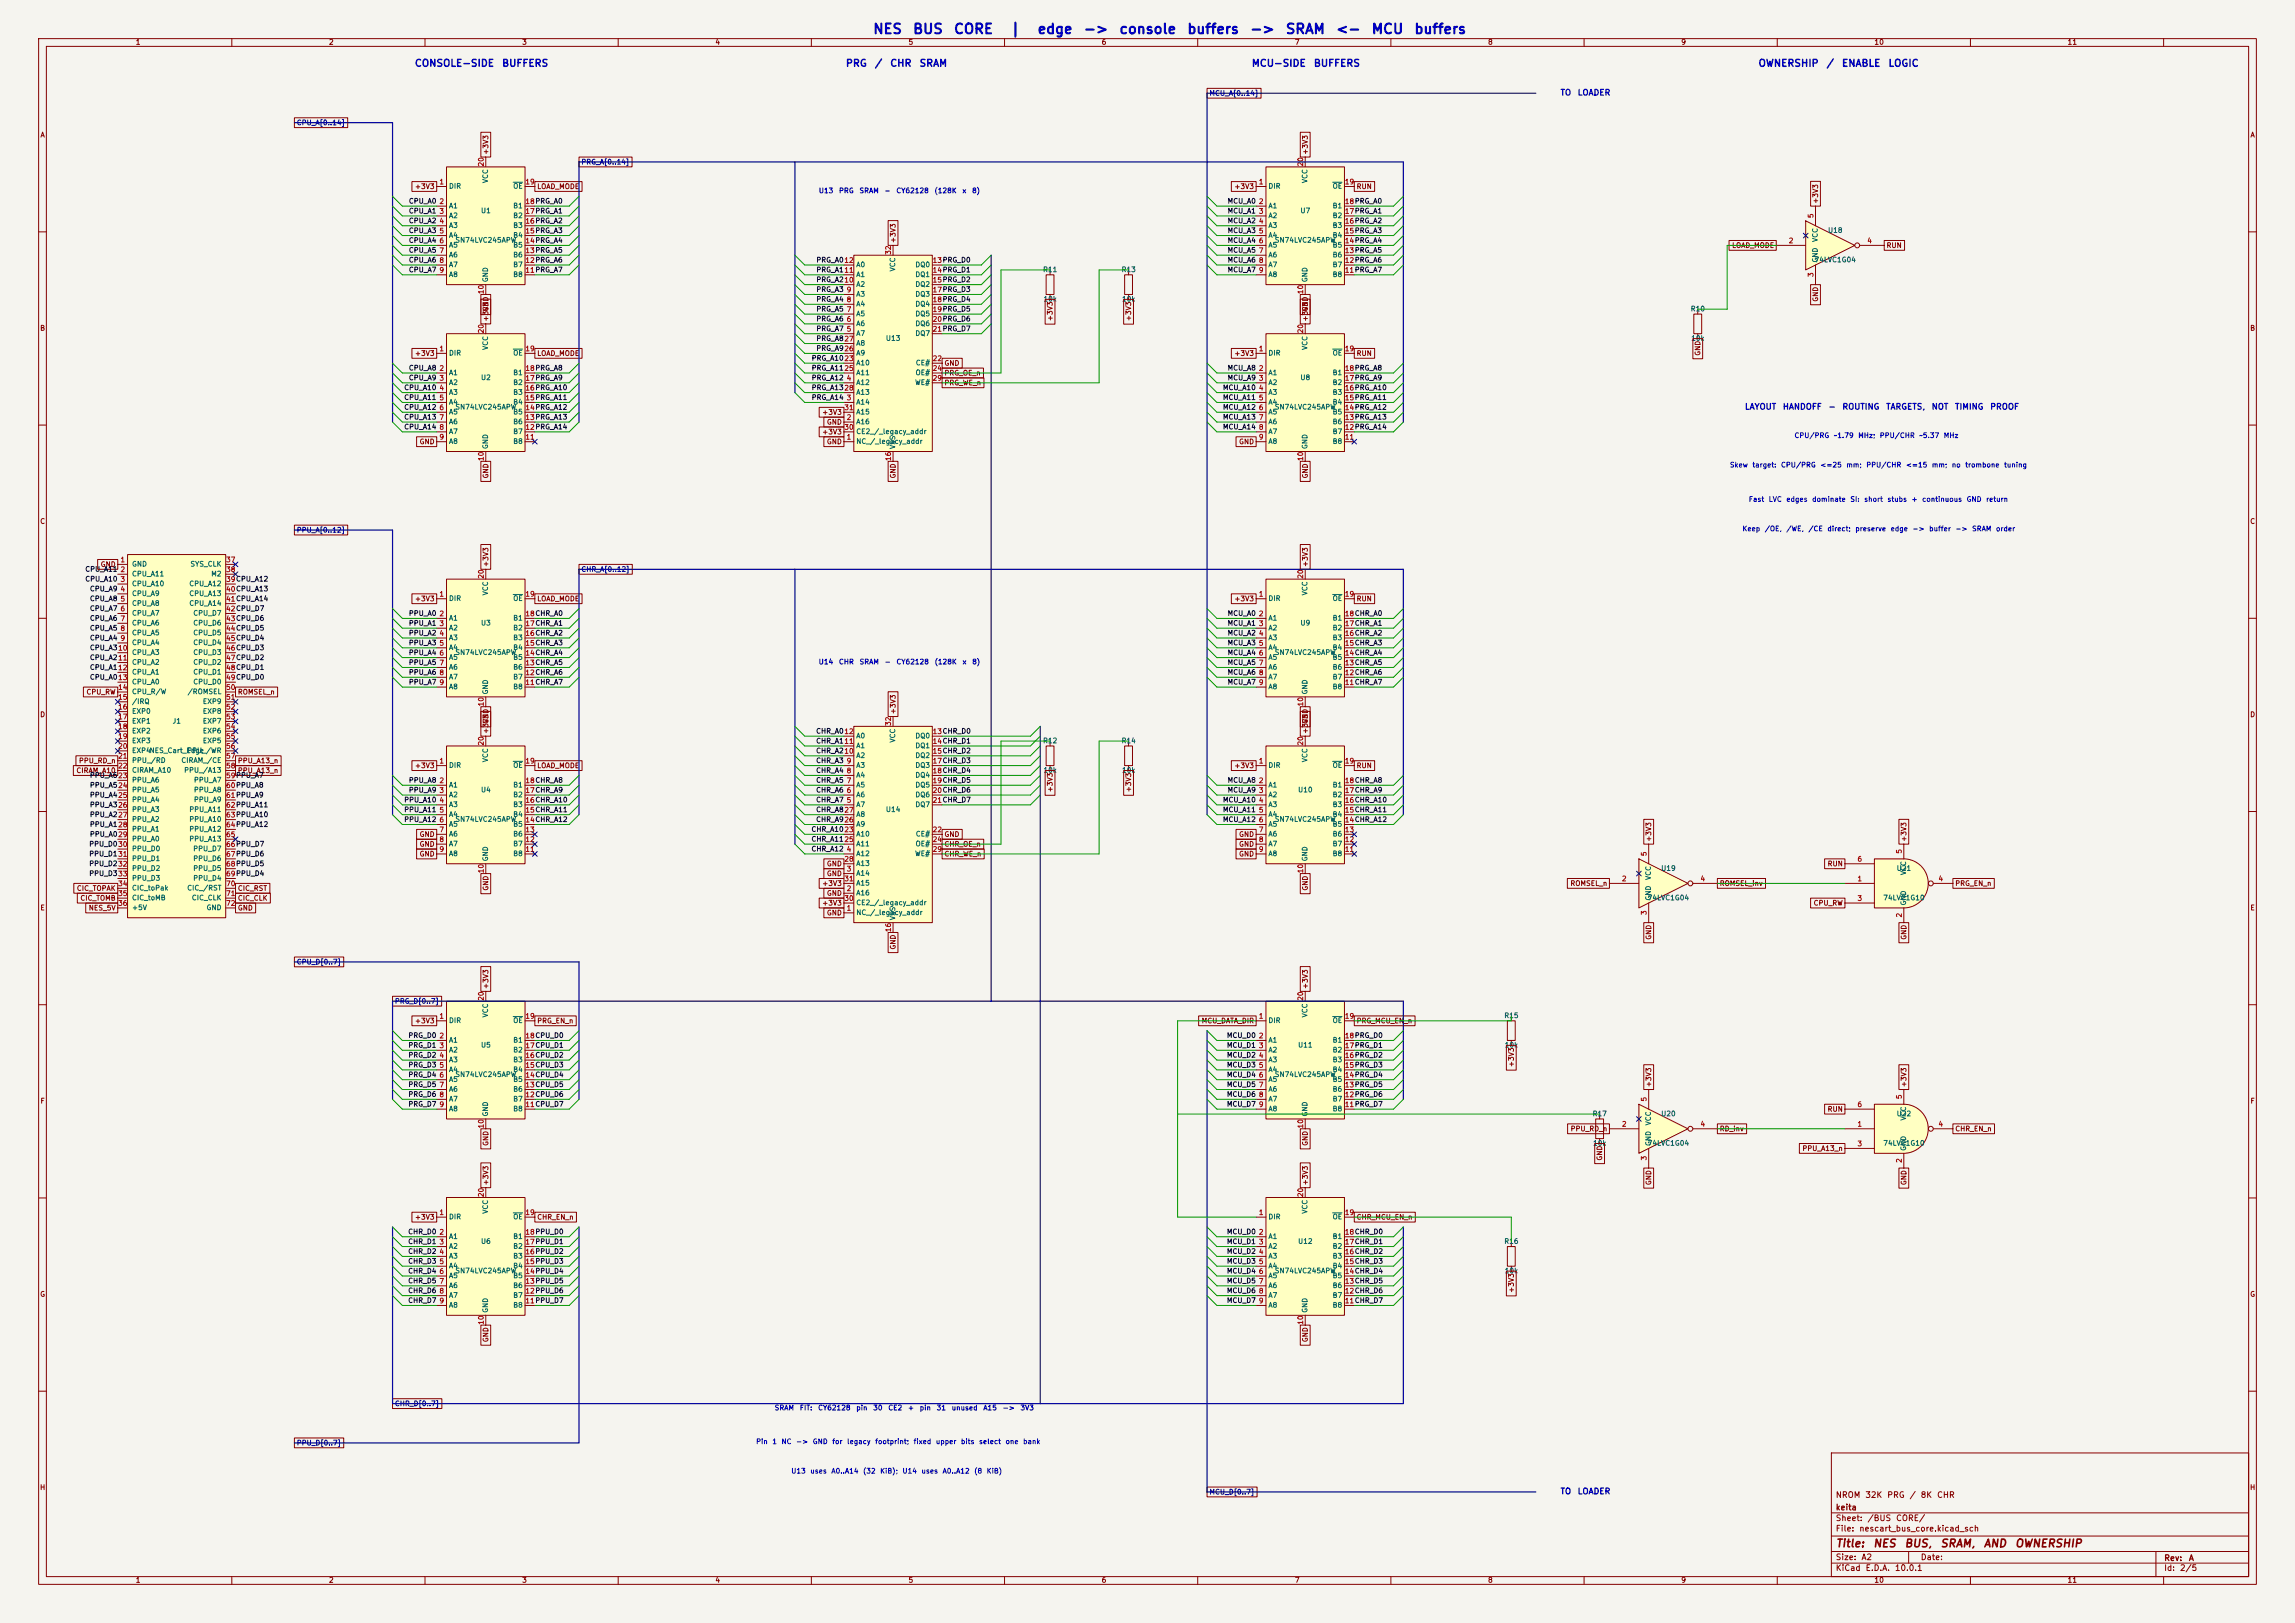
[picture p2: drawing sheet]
<svg xmlns="http://www.w3.org/2000/svg" width="594mm" height="420mm" viewBox="0 0 594 420" stroke-linecap="round" stroke-linejoin="round" font-family="sans-serif">
<defs><g id="words">
<g font-size="2.5" fill="#0000c2">
<text x="225.8" y="9.4">NES</text>
<text x="236.1" y="9.4">BUS</text>
<text x="246.7" y="9.4">CORE</text>
<text x="261.3" y="9.4">|</text>
<text x="268.4" y="9.4">edge</text>
<text x="280.3" y="9.4">-&gt;</text>
<text x="289.5" y="9.4">console</text>
<text x="307.1" y="9.4">buffers</text>
<text x="323.4" y="9.4">-&gt;</text>
<text x="332.6" y="9.4">SRAM</text>
<text x="345.6" y="9.4">&lt;-</text>
<text x="354.8" y="9.4">MCU</text>
<text x="365.9" y="9.4">buffers</text>
</g>
<g font-size="2" fill="#840000">
<text x="475" y="400.9">Title:</text>
<text x="484.7" y="400.9">NES</text>
<text x="492.8" y="400.9">BUS,</text>
<text x="502.1" y="400.9">SRAM,</text>
<text x="513.3" y="400.9">AND</text>
<text x="521.4" y="400.9">OWNERSHIP</text>
</g>
<g font-size="1.8" fill="#0000c2">
<text x="107.2" y="17.7">CONSOLE-SIDE</text>
<text x="129.8" y="17.7">BUFFERS</text>
<text x="218.8" y="17.7">PRG</text>
<text x="226.3" y="17.7">/</text>
<text x="230.2" y="17.7">CHR</text>
<text x="237.8" y="17.7">SRAM</text>
<text x="323.8" y="17.7">MCU-SIDE</text>
<text x="339.9" y="17.7">BUFFERS</text>
<text x="455" y="17.7">OWNERSHIP</text>
<text x="472.6" y="17.7">/</text>
<text x="476.6" y="17.7">ENABLE</text>
<text x="488.6" y="17.7">LOGIC</text>
</g>
<g font-size="1.5" fill="#0000c2">
<text x="403.8" y="25.1">TO</text>
<text x="408.2" y="25.1">LOADER</text>
<text x="451.5" y="106.4">LAYOUT</text>
<text x="461.3" y="106.4">HANDOFF</text>
<text x="473.1" y="106.4">-</text>
<text x="476.7" y="106.4">ROUTING</text>
<text x="488" y="106.4">TARGETS,</text>
<text x="499.8" y="106.4">NOT</text>
<text x="505.9" y="106.4">TIMING</text>
<text x="515" y="106.4">PROOF</text>
<text x="403.8" y="387">TO</text>
<text x="408.2" y="387">LOADER</text>
</g>
<g font-size="1.5" fill="#840000">
<text x="475" y="388">NROM</text>
<text x="482.7" y="388">32K</text>
<text x="488.3" y="388">PRG</text>
<text x="494.1" y="388">/</text>
<text x="497" y="388">8K</text>
<text x="501.2" y="388">CHR</text>
<text x="475" y="394">Sheet:</text>
<text x="475" y="391.2">keita</text>
<text x="483.2" y="394">/BUS</text>
<text x="490.6" y="394">CORE/</text>
<text x="475" y="396.7">File:</text>
<text x="481.1" y="396.7">nescart_bus_core.kicad_sch</text>
<text x="475" y="406.9">KiCad</text>
<text x="475" y="404.1">Size:</text>
<text x="481.7" y="404.1">A2</text>
<text x="482.7" y="406.9">E.D.A.</text>
<text x="490.3" y="406.9">10.0.1</text>
<text x="497" y="404.1">Date:</text>
<text x="560" y="404.3">Rev:</text>
<text x="560" y="406.9">Id:</text>
<text x="564.1" y="406.9">2/5</text>
<text x="566.4" y="404.3">A</text>
</g>
<g font-size="1.3" fill="#840000">
<text x="35" y="11.9">1</text>
<text x="85" y="11.9">2</text>
<text x="135" y="11.9">3</text>
<text x="185" y="11.9">4</text>
<text x="235" y="11.9">5</text>
<text x="285" y="11.9">6</text>
<text x="335" y="11.9">7</text>
<text x="385" y="11.9">8</text>
<text x="435" y="11.9">9</text>
<text x="485" y="11.9">10</text>
<text x="535" y="11.9">11</text>
<text x="10.3" y="35.9">A</text>
<text x="582.3" y="35.9">A</text>
<text x="126.7" y="40.2" transform="rotate(-90 126.7 40.2)">+3V3</text>
<text x="338.8" y="40.2" transform="rotate(-90 338.8 40.2)">+3V3</text>
<text x="107.3" y="49.2">+3V3</text>
<text x="138.9" y="49.2">LOAD_MODE</text>
<text x="319.4" y="49.2">+3V3</text>
<text x="351" y="49.2">RUN</text>
<text x="470.9" y="52.9" transform="rotate(-90 470.9 52.9)">+3V3</text>
<text x="232.1" y="63" transform="rotate(-90 232.1 63)">+3V3</text>
<text x="448.2" y="64.5">LOAD_MODE</text>
<text x="488.2" y="64.5">RUN</text>
<text x="126.7" y="83.3" transform="rotate(-90 126.7 83.3)">+3V3</text>
<text x="126.7" y="80.8" transform="rotate(-90 126.7 80.8)">GND</text>
<text x="272.7" y="83.2" transform="rotate(-90 272.7 83.2)">+3V3</text>
<text x="293.1" y="83.2" transform="rotate(-90 293.1 83.2)">+3V3</text>
<text x="338.8" y="83.3" transform="rotate(-90 338.8 83.3)">+3V3</text>
<text x="338.8" y="80.8" transform="rotate(-90 338.8 80.8)">GND</text>
<text x="470.9" y="78.2" transform="rotate(-90 470.9 78.2)">GND</text>
<text x="10.3" y="85.9">B</text>
<text x="582.3" y="85.9">B</text>
<text x="107.3" y="92.4">+3V3</text>
<text x="138.9" y="92.4">LOAD_MODE</text>
<text x="244.3" y="94.9">GND</text>
<text x="319.4" y="92.4">+3V3</text>
<text x="351" y="92.4">RUN</text>
<text x="440.4" y="92.2" transform="rotate(-90 440.4 92.2)">GND</text>
<text x="244.3" y="97.5">PRG_OE_n</text>
<text x="244.3" y="100">PRG_WE_n</text>
<text x="212.7" y="107.6">+3V3</text>
<text x="212.7" y="112.7">+3V3</text>
<text x="213.9" y="110.2">GND</text>
<text x="108.5" y="115.3">GND</text>
<text x="213.9" y="115.3">GND</text>
<text x="320.6" y="115.3">GND</text>
<text x="126.7" y="123.9" transform="rotate(-90 126.7 123.9)">GND</text>
<text x="232.1" y="123.9" transform="rotate(-90 232.1 123.9)">GND</text>
<text x="338.8" y="123.9" transform="rotate(-90 338.8 123.9)">GND</text>
<text x="10.3" y="135.9">C</text>
<text x="582.3" y="135.9">C</text>
<text x="25.9" y="147">GND</text>
<text x="126.7" y="146.8" transform="rotate(-90 126.7 146.8)">+3V3</text>
<text x="338.8" y="146.8" transform="rotate(-90 338.8 146.8)">+3V3</text>
<text x="107.3" y="155.9">+3V3</text>
<text x="138.9" y="155.9">LOAD_MODE</text>
<text x="319.4" y="155.9">+3V3</text>
<text x="351" y="155.9">RUN</text>
<text x="10.3" y="185.9">D</text>
<text x="22.2" y="180">CPU_RW</text>
<text x="61.4" y="180">ROMSEL_n</text>
<text x="232.1" y="184.9" transform="rotate(-90 232.1 184.9)">+3V3</text>
<text x="582.3" y="185.9">D</text>
<text x="126.7" y="190" transform="rotate(-90 126.7 190)">+3V3</text>
<text x="126.7" y="187.4" transform="rotate(-90 126.7 187.4)">GND</text>
<text x="338.8" y="190" transform="rotate(-90 338.8 190)">+3V3</text>
<text x="338.8" y="187.4" transform="rotate(-90 338.8 187.4)">GND</text>
<text x="20.3" y="197.8">PPU_RD_n</text>
<text x="61.4" y="197.8">PPU_A13_n</text>
<text x="19.6" y="200.3">CIRAM_A10</text>
<text x="61.4" y="200.3">PPU_A13_n</text>
<text x="107.3" y="199.1">+3V3</text>
<text x="138.9" y="199.1">LOAD_MODE</text>
<text x="319.4" y="199.1">+3V3</text>
<text x="351" y="199.1">RUN</text>
<text x="272.7" y="205.1" transform="rotate(-90 272.7 205.1)">+3V3</text>
<text x="293.1" y="205.1" transform="rotate(-90 293.1 205.1)">+3V3</text>
<text x="108.5" y="216.9">GND</text>
<text x="108.5" y="219.4">GND</text>
<text x="108.5" y="221.9">GND</text>
<text x="244.3" y="216.9">GND</text>
<text x="244.3" y="219.4">CHR_OE_n</text>
<text x="244.3" y="221.9">CHR_WE_n</text>
<text x="320.6" y="221.9">GND</text>
<text x="320.6" y="219.4">GND</text>
<text x="320.6" y="216.9">GND</text>
<text x="427.7" y="218" transform="rotate(-90 427.7 218)">+3V3</text>
<text x="493.7" y="218" transform="rotate(-90 493.7 218)">+3V3</text>
<text x="213.9" y="227">GND</text>
<text x="213.9" y="224.5">GND</text>
<text x="472.9" y="224.5">RUN</text>
<text x="19.8" y="230.8">CIC_TOPAK</text>
<text x="20.7" y="233.4">CIC_TOMB</text>
<text x="61.4" y="233.4">CIC_CLK</text>
<text x="61.4" y="230.8">CIC_RST</text>
<text x="126.7" y="230.6" transform="rotate(-90 126.7 230.6)">GND</text>
<text x="212.7" y="229.6">+3V3</text>
<text x="213.9" y="232.1">GND</text>
<text x="338.8" y="230.6" transform="rotate(-90 338.8 230.6)">GND</text>
<text x="406.3" y="229.6">ROMSEL_n</text>
<text x="445" y="229.6">ROMSEL_inv</text>
<text x="505.9" y="229.6">PRG_EN_n</text>
<text x="10.3" y="235.9">E</text>
<text x="22.8" y="235.9">NES_5V</text>
<text x="61.4" y="235.9">GND</text>
<text x="212.7" y="234.6">+3V3</text>
<text x="213.9" y="237.2">GND</text>
<text x="469.3" y="234.6">CPU_RW</text>
<text x="582.3" y="235.9">E</text>
<text x="232.1" y="245.9" transform="rotate(-90 232.1 245.9)">GND</text>
<text x="427.7" y="243.3" transform="rotate(-90 427.7 243.3)">GND</text>
<text x="493.7" y="243.3" transform="rotate(-90 493.7 243.3)">GND</text>
<text x="126.7" y="256.1" transform="rotate(-90 126.7 256.1)">+3V3</text>
<text x="338.8" y="256.1" transform="rotate(-90 338.8 256.1)">+3V3</text>
<text x="107.3" y="265.1">+3V3</text>
<text x="138.9" y="265.1">PRG_EN_n</text>
<text x="310.9" y="265.1">MCU_DATA_DIR</text>
<text x="351" y="265.1">PRG_MCU_EN_n</text>
<text x="392.1" y="276.3" transform="rotate(-90 392.1 276.3)">+3V3</text>
<text x="427.7" y="281.5" transform="rotate(-90 427.7 281.5)">+3V3</text>
<text x="493.7" y="281.5" transform="rotate(-90 493.7 281.5)">+3V3</text>
<text x="10.3" y="285.9">F</text>
<text x="472.9" y="288">RUN</text>
<text x="582.3" y="285.9">F</text>
<text x="406.4" y="293.1">PPU_RD_n</text>
<text x="445" y="293.1">RD_inv</text>
<text x="505.9" y="293.1">CHR_EN_n</text>
<text x="126.7" y="296.7" transform="rotate(-90 126.7 296.7)">GND</text>
<text x="338.8" y="296.7" transform="rotate(-90 338.8 296.7)">GND</text>
<text x="466.4" y="298.1">PPU_A13_n</text>
<text x="415" y="300.5" transform="rotate(-90 415 300.5)">GND</text>
<text x="126.7" y="306.9" transform="rotate(-90 126.7 306.9)">+3V3</text>
<text x="338.8" y="306.9" transform="rotate(-90 338.8 306.9)">+3V3</text>
<text x="427.7" y="306.8" transform="rotate(-90 427.7 306.8)">GND</text>
<text x="493.7" y="306.8" transform="rotate(-90 493.7 306.8)">GND</text>
<text x="107.3" y="315.9">+3V3</text>
<text x="138.9" y="315.9">CHR_EN_n</text>
<text x="351" y="315.9">CHR_MCU_EN_n</text>
<text x="10.3" y="335.9">G</text>
<text x="392.1" y="334.7" transform="rotate(-90 392.1 334.7)">+3V3</text>
<text x="582.3" y="335.9">G</text>
<text x="126.7" y="347.5" transform="rotate(-90 126.7 347.5)">GND</text>
<text x="338.8" y="347.5" transform="rotate(-90 338.8 347.5)">GND</text>
<text x="10.2" y="385.9">H</text>
<text x="582.2" y="385.9">H</text>
<text x="35" y="409.9">1</text>
<text x="85" y="409.9">2</text>
<text x="135" y="409.9">3</text>
<text x="185" y="409.9">4</text>
<text x="235" y="409.9">5</text>
<text x="285" y="409.9">6</text>
<text x="335" y="409.9">7</text>
<text x="385" y="409.9">8</text>
<text x="435" y="409.9">9</text>
<text x="485" y="409.9">10</text>
<text x="535" y="409.9">11</text>
</g>
<g font-size="1.3" fill="#000084">
<text x="312.9" y="25.1">MCU_A[0..14]</text>
<text x="76.7" y="32.7">CPU_A[0..14]</text>
<text x="150.3" y="42.9">PRG_A[0..14]</text>
<text x="76.7" y="138.1">PPU_A[0..12]</text>
<text x="150.3" y="148.3">CHR_A[0..12]</text>
<text x="76.7" y="249.9">CPU_D[0..7]</text>
<text x="102.1" y="260">PRG_D[0..7]</text>
<text x="102.1" y="364.2">CHR_D[0..7]</text>
<text x="76.7" y="374.3">PPU_D[0..7]</text>
<text x="312.9" y="387">MCU_D[0..7]</text>
</g>
<g font-size="1.3" fill="#a90000">
<text x="125.5" y="43.2" transform="rotate(-90 125.5 43.2)">20</text>
<text x="337.6" y="43.2" transform="rotate(-90 337.6 43.2)">20</text>
<text x="113.6" y="48">1</text>
<text x="113.6" y="53.1">2</text>
<text x="135.8" y="53.1">18PRG_A0</text>
<text x="135.8" y="48">19</text>
<text x="325.7" y="48">1</text>
<text x="325.7" y="53.1">2</text>
<text x="347.9" y="53.1">18PRG_A0</text>
<text x="347.9" y="48">19</text>
<text x="113.6" y="55.6">3</text>
<text x="113.6" y="58.2">4</text>
<text x="135.8" y="58.2">16PRG_A2</text>
<text x="135.8" y="55.6">17PRG_A1</text>
<text x="325.7" y="55.6">3</text>
<text x="325.7" y="58.2">4</text>
<text x="347.9" y="58.2">16PRG_A2</text>
<text x="347.9" y="55.6">17PRG_A1</text>
<text x="469.6" y="56.6" transform="rotate(-90 469.6 56.6)">5</text>
<text x="113.6" y="60.7">5</text>
<text x="113.6" y="63.2">6</text>
<text x="113.6" y="65.8">7</text>
<text x="135.8" y="65.8">13PRG_A5</text>
<text x="135.8" y="63.2">14PRG_A4</text>
<text x="135.8" y="60.7">15PRG_A3</text>
<text x="325.7" y="60.7">5</text>
<text x="325.7" y="63.2">6</text>
<text x="325.7" y="65.8">7</text>
<text x="347.9" y="65.8">13PRG_A5</text>
<text x="347.9" y="63.2">14PRG_A4</text>
<text x="347.9" y="60.7">15PRG_A3</text>
<text x="462.8" y="63.2">2</text>
<text x="483.2" y="63.2">4</text>
<text x="113.6" y="68.3">8</text>
<text x="113.6" y="70.9">9</text>
<text x="135.8" y="70.9">11PRG_A7</text>
<text x="135.8" y="68.3">12PRG_A6</text>
<text x="230.9" y="66.1" transform="rotate(-90 230.9 66.1)">32</text>
<text x="241.3" y="68.3">13PRG_D0</text>
<text x="241.3" y="70.9">14PRG_D1</text>
<text x="325.7" y="68.3">8</text>
<text x="325.7" y="70.9">9</text>
<text x="347.9" y="70.9">11PRG_A7</text>
<text x="347.9" y="68.3">12PRG_A6</text>
<text x="469.6" y="71.8" transform="rotate(-90 469.6 71.8)">3</text>
<text x="125.5" y="76.2" transform="rotate(-90 125.5 76.2)">10</text>
<text x="219" y="75.9">9</text>
<text x="241.3" y="73.4">15PRG_D2</text>
<text x="241.3" y="75.9">17PRG_D3</text>
<text x="337.6" y="76.2" transform="rotate(-90 337.6 76.2)">10</text>
<text x="219" y="83.6">6</text>
<text x="219" y="81">7</text>
<text x="219" y="78.5">8</text>
<text x="241.3" y="78.5">18PRG_D4</text>
<text x="241.3" y="81">19PRG_D5</text>
<text x="241.3" y="83.6">20PRG_D6</text>
<text x="125.5" y="86.4" transform="rotate(-90 125.5 86.4)">20</text>
<text x="219" y="86.1">5</text>
<text x="241.3" y="86.1">21PRG_D7</text>
<text x="337.6" y="86.4" transform="rotate(-90 337.6 86.4)">20</text>
<text x="113.6" y="91.2">1</text>
<text x="135.8" y="91.2">19</text>
<text x="241.3" y="93.7">22</text>
<text x="325.7" y="91.2">1</text>
<text x="347.9" y="91.2">19</text>
<text x="113.6" y="96.3">2</text>
<text x="113.6" y="98.8">3</text>
<text x="113.6" y="101.3">4</text>
<text x="135.8" y="101.3">16PRG_A10</text>
<text x="135.8" y="98.8">17PRG_A9</text>
<text x="135.8" y="96.3">18PRG_A8</text>
<text x="219" y="98.8">4</text>
<text x="241.3" y="96.3">24</text>
<text x="241.3" y="98.8">29</text>
<text x="325.7" y="96.3">2</text>
<text x="325.7" y="98.8">3</text>
<text x="325.7" y="101.3">4</text>
<text x="347.9" y="101.3">16PRG_A10</text>
<text x="347.9" y="98.8">17PRG_A9</text>
<text x="347.9" y="96.3">18PRG_A8</text>
<text x="113.6" y="103.9">5</text>
<text x="113.6" y="106.4">6</text>
<text x="135.8" y="106.4">14PRG_A12</text>
<text x="135.8" y="103.9">15PRG_A11</text>
<text x="218.4" y="106.4">31</text>
<text x="219" y="103.9">3</text>
<text x="325.7" y="103.9">5</text>
<text x="325.7" y="106.4">6</text>
<text x="347.9" y="106.4">14PRG_A12</text>
<text x="347.9" y="103.9">15PRG_A11</text>
<text x="113.6" y="109">7</text>
<text x="113.6" y="111.5">8</text>
<text x="135.8" y="111.5">12PRG_A14</text>
<text x="135.8" y="109">13PRG_A13</text>
<text x="218.4" y="111.5">30</text>
<text x="219" y="109">2</text>
<text x="325.7" y="109">7</text>
<text x="325.7" y="111.5">8</text>
<text x="347.9" y="111.5">12PRG_A14</text>
<text x="347.9" y="109">13PRG_A13</text>
<text x="113.6" y="114">9</text>
<text x="125.5" y="119.4" transform="rotate(-90 125.5 119.4)">10</text>
<text x="135.8" y="114">11</text>
<text x="219" y="114">1</text>
<text x="230.9" y="119.4" transform="rotate(-90 230.9 119.4)">16</text>
<text x="325.7" y="114">9</text>
<text x="337.6" y="119.4" transform="rotate(-90 337.6 119.4)">10</text>
<text x="347.9" y="114">11</text>
<text x="31" y="145.8">1</text>
<text x="31" y="148.3">2</text>
<text x="58.4" y="145.8">37</text>
<text x="58.4" y="148.3">38</text>
<text x="125.5" y="149.9" transform="rotate(-90 125.5 149.9)">20</text>
<text x="337.6" y="149.9" transform="rotate(-90 337.6 149.9)">20</text>
<text x="31" y="150.9">3</text>
<text x="31" y="153.4">4</text>
<text x="31" y="156">5</text>
<text x="58.4" y="150.9">39CPU_A12</text>
<text x="58.4" y="153.4">40CPU_A13</text>
<text x="58.4" y="156">41CPU_A14</text>
<text x="113.6" y="154.7">1</text>
<text x="135.8" y="154.7">19</text>
<text x="325.7" y="154.7">1</text>
<text x="347.9" y="154.7">19</text>
<text x="31" y="158.5">6</text>
<text x="31" y="161">7</text>
<text x="58.4" y="158.5">42CPU_D7</text>
<text x="58.4" y="161">43CPU_D6</text>
<text x="113.6" y="159.8">2</text>
<text x="135.8" y="159.8">18CHR_A0</text>
<text x="325.7" y="159.8">2</text>
<text x="347.9" y="159.8">18CHR_A0</text>
<text x="31" y="163.6">8</text>
<text x="31" y="166.1">9</text>
<text x="58.4" y="163.6">44CPU_D5</text>
<text x="58.4" y="166.1">45CPU_D4</text>
<text x="113.6" y="162.3">3</text>
<text x="113.6" y="164.8">4</text>
<text x="113.6" y="167.4">5</text>
<text x="135.8" y="167.4">15CHR_A3</text>
<text x="135.8" y="164.8">16CHR_A2</text>
<text x="135.8" y="162.3">17CHR_A1</text>
<text x="325.7" y="162.3">3</text>
<text x="325.7" y="164.8">4</text>
<text x="325.7" y="167.4">5</text>
<text x="347.9" y="167.4">15CHR_A3</text>
<text x="347.9" y="164.8">16CHR_A2</text>
<text x="347.9" y="162.3">17CHR_A1</text>
<text x="58.4" y="168.7">46CPU_D3</text>
<text x="58.4" y="171.2">47CPU_D2</text>
<text x="58.4" y="173.7">48CPU_D1</text>
<text x="113.6" y="169.9">6</text>
<text x="113.6" y="172.5">7</text>
<text x="135.8" y="172.5">13CHR_A5</text>
<text x="135.8" y="169.9">14CHR_A4</text>
<text x="325.7" y="169.9">6</text>
<text x="325.7" y="172.5">7</text>
<text x="347.9" y="172.5">13CHR_A5</text>
<text x="347.9" y="169.9">14CHR_A4</text>
<text x="30.4" y="178.8">14</text>
<text x="58.4" y="176.3">49CPU_D0</text>
<text x="58.4" y="178.8">50</text>
<text x="113.6" y="175">8</text>
<text x="113.6" y="177.5">9</text>
<text x="135.8" y="177.5">11CHR_A7</text>
<text x="135.8" y="175">12CHR_A6</text>
<text x="325.7" y="175">8</text>
<text x="325.7" y="177.5">9</text>
<text x="347.9" y="177.5">11CHR_A7</text>
<text x="347.9" y="175">12CHR_A6</text>
<text x="30.4" y="181.4">15</text>
<text x="30.4" y="183.9">16</text>
<text x="58.4" y="181.4">51</text>
<text x="58.4" y="183.9">52</text>
<text x="125.5" y="182.9" transform="rotate(-90 125.5 182.9)">10</text>
<text x="337.6" y="182.9" transform="rotate(-90 337.6 182.9)">10</text>
<text x="30.4" y="186.4">17</text>
<text x="30.4" y="189">18</text>
<text x="30.4" y="191.5">19</text>
<text x="58.4" y="186.4">53</text>
<text x="58.4" y="189">54</text>
<text x="58.4" y="191.5">55</text>
<text x="230.9" y="188" transform="rotate(-90 230.9 188)">32</text>
<text x="241.3" y="190.2">13CHR_D0</text>
<text x="30.4" y="194.1">20</text>
<text x="30.4" y="196.6">21</text>
<text x="58.4" y="194.1">56</text>
<text x="58.4" y="196.6">57</text>
<text x="113.6" y="197.9">1</text>
<text x="125.5" y="193.1" transform="rotate(-90 125.5 193.1)">20</text>
<text x="135.8" y="197.9">19</text>
<text x="219" y="197.9">9</text>
<text x="241.3" y="192.8">14CHR_D1</text>
<text x="241.3" y="195.3">15CHR_D2</text>
<text x="241.3" y="197.9">17CHR_D3</text>
<text x="325.7" y="197.9">1</text>
<text x="337.6" y="193.1" transform="rotate(-90 337.6 193.1)">20</text>
<text x="347.9" y="197.9">19</text>
<text x="30.4" y="199.1">22</text>
<text x="58.4" y="199.1">58</text>
<text x="58.4" y="201.7">59PPU_A7</text>
<text x="113.6" y="202.9">2</text>
<text x="135.8" y="202.9">18CHR_A8</text>
<text x="219" y="202.9">7</text>
<text x="219" y="200.4">8</text>
<text x="241.3" y="200.4">18CHR_D4</text>
<text x="241.3" y="202.9">19CHR_D5</text>
<text x="325.7" y="202.9">2</text>
<text x="347.9" y="202.9">18CHR_A8</text>
<text x="58.4" y="204.2">60PPU_A8</text>
<text x="58.4" y="206.8">61PPU_A9</text>
<text x="58.4" y="209.3">62PPU_A11</text>
<text x="113.6" y="205.5">3</text>
<text x="113.6" y="208">4</text>
<text x="135.8" y="208">16CHR_A10</text>
<text x="135.8" y="205.5">17CHR_A9</text>
<text x="219" y="208">5</text>
<text x="219" y="205.5">6</text>
<text x="241.3" y="205.5">20CHR_D6</text>
<text x="241.3" y="208">21CHR_D7</text>
<text x="325.7" y="205.5">3</text>
<text x="325.7" y="208">4</text>
<text x="347.9" y="208">16CHR_A10</text>
<text x="347.9" y="205.5">17CHR_A9</text>
<text x="58.4" y="211.8">63PPU_A10</text>
<text x="58.4" y="214.4">64PPU_A12</text>
<text x="113.6" y="210.6">5</text>
<text x="113.6" y="213.1">6</text>
<text x="113.6" y="215.6">7</text>
<text x="135.8" y="215.6">13</text>
<text x="135.8" y="213.1">14CHR_A12</text>
<text x="135.8" y="210.6">15CHR_A11</text>
<text x="241.3" y="215.6">22</text>
<text x="325.7" y="210.6">5</text>
<text x="325.7" y="213.1">6</text>
<text x="325.7" y="215.6">7</text>
<text x="347.9" y="215.6">13</text>
<text x="347.9" y="213.1">14CHR_A12</text>
<text x="347.9" y="210.6">15CHR_A11</text>
<text x="58.4" y="216.9">65</text>
<text x="58.4" y="219.5">66PPU_D7</text>
<text x="58.4" y="222">67PPU_D6</text>
<text x="113.6" y="218.2">8</text>
<text x="113.6" y="220.7">9</text>
<text x="135.8" y="220.7">11</text>
<text x="135.8" y="218.2">12</text>
<text x="219" y="220.7">4</text>
<text x="241.3" y="218.2">24</text>
<text x="241.3" y="220.7">29</text>
<text x="325.7" y="218.2">8</text>
<text x="325.7" y="220.7">9</text>
<text x="347.9" y="220.7">11</text>
<text x="347.9" y="218.2">12</text>
<text x="426.5" y="221.7" transform="rotate(-90 426.5 221.7)">5</text>
<text x="492.5" y="221.1" transform="rotate(-90 492.5 221.1)">5</text>
<text x="58.4" y="224.5">68PPU_D5</text>
<text x="58.4" y="227.1">69PPU_D4</text>
<text x="125.5" y="226.1" transform="rotate(-90 125.5 226.1)">10</text>
<text x="218.4" y="223.3">28</text>
<text x="219" y="225.8">3</text>
<text x="337.6" y="226.1" transform="rotate(-90 337.6 226.1)">10</text>
<text x="480.6" y="223.3">6</text>
<text x="30.4" y="229.6">34</text>
<text x="30.4" y="232.2">35</text>
<text x="58.4" y="229.6">70</text>
<text x="58.4" y="232.2">71</text>
<text x="218.4" y="233.4">30</text>
<text x="218.4" y="228.3">31</text>
<text x="219" y="230.9">2</text>
<text x="419.7" y="228.3">2</text>
<text x="440" y="228.3">4</text>
<text x="480.6" y="228.3">1</text>
<text x="480.6" y="233.4">3</text>
<text x="501.6" y="228.3">4</text>
<text x="30.4" y="234.7">36</text>
<text x="58.4" y="234.7">72</text>
<text x="219" y="236">1</text>
<text x="426.5" y="236.9" transform="rotate(-90 426.5 236.9)">3</text>
<text x="492.5" y="237.6" transform="rotate(-90 492.5 237.6)">2</text>
<text x="230.9" y="241.3" transform="rotate(-90 230.9 241.3)">16</text>
<text x="113.6" y="263.9">1</text>
<text x="125.5" y="259.1" transform="rotate(-90 125.5 259.1)">20</text>
<text x="135.8" y="263.9">19</text>
<text x="325.7" y="263.9">1</text>
<text x="337.6" y="259.1" transform="rotate(-90 337.6 259.1)">20</text>
<text x="347.9" y="263.9">19</text>
<text x="113.6" y="269">2</text>
<text x="135.8" y="269">18CPU_D0</text>
<text x="325.7" y="269">2</text>
<text x="347.9" y="269">18PRG_D0</text>
<text x="113.6" y="271.5">3</text>
<text x="113.6" y="274.1">4</text>
<text x="135.8" y="274.1">16CPU_D2</text>
<text x="135.8" y="271.5">17CPU_D1</text>
<text x="325.7" y="271.5">3</text>
<text x="325.7" y="274.1">4</text>
<text x="347.9" y="274.1">16PRG_D2</text>
<text x="347.9" y="271.5">17PRG_D1</text>
<text x="113.6" y="276.6">5</text>
<text x="113.6" y="279.1">6</text>
<text x="113.6" y="281.7">7</text>
<text x="135.8" y="281.7">13CPU_D5</text>
<text x="135.8" y="279.1">14CPU_D4</text>
<text x="135.8" y="276.6">15CPU_D3</text>
<text x="325.7" y="276.6">5</text>
<text x="325.7" y="279.1">6</text>
<text x="325.7" y="281.7">7</text>
<text x="347.9" y="281.7">13PRG_D5</text>
<text x="347.9" y="279.1">14PRG_D4</text>
<text x="347.9" y="276.6">15PRG_D3</text>
<text x="113.6" y="284.2">8</text>
<text x="113.6" y="286.8">9</text>
<text x="135.8" y="286.8">11CPU_D7</text>
<text x="135.8" y="284.2">12CPU_D6</text>
<text x="325.7" y="284.2">8</text>
<text x="325.7" y="286.8">9</text>
<text x="347.9" y="286.8">11PRG_D7</text>
<text x="347.9" y="284.2">12PRG_D6</text>
<text x="426.5" y="285.2" transform="rotate(-90 426.5 285.2)">5</text>
<text x="480.6" y="286.8">6</text>
<text x="492.5" y="284.6" transform="rotate(-90 492.5 284.6)">5</text>
<text x="125.5" y="292.1" transform="rotate(-90 125.5 292.1)">10</text>
<text x="337.6" y="292.1" transform="rotate(-90 337.6 292.1)">10</text>
<text x="419.7" y="291.8">2</text>
<text x="440" y="291.8">4</text>
<text x="480.6" y="291.8">1</text>
<text x="501.6" y="291.8">4</text>
<text x="480.6" y="296.9">3</text>
<text x="426.5" y="300.4" transform="rotate(-90 426.5 300.4)">3</text>
<text x="492.5" y="301.1" transform="rotate(-90 492.5 301.1)">2</text>
<text x="125.5" y="309.9" transform="rotate(-90 125.5 309.9)">20</text>
<text x="337.6" y="309.9" transform="rotate(-90 337.6 309.9)">20</text>
<text x="113.6" y="314.7">1</text>
<text x="135.8" y="314.7">19</text>
<text x="325.7" y="314.7">1</text>
<text x="347.9" y="314.7">19</text>
<text x="113.6" y="319.8">2</text>
<text x="113.6" y="322.3">3</text>
<text x="135.8" y="322.3">17PPU_D1</text>
<text x="135.8" y="319.8">18PPU_D0</text>
<text x="325.7" y="319.8">2</text>
<text x="325.7" y="322.3">3</text>
<text x="347.9" y="322.3">17CHR_D1</text>
<text x="347.9" y="319.8">18CHR_D0</text>
<text x="113.6" y="324.9">4</text>
<text x="113.6" y="327.4">5</text>
<text x="113.6" y="329.9">6</text>
<text x="135.8" y="329.9">14PPU_D4</text>
<text x="135.8" y="327.4">15PPU_D3</text>
<text x="135.8" y="324.9">16PPU_D2</text>
<text x="325.7" y="324.9">4</text>
<text x="325.7" y="327.4">5</text>
<text x="325.7" y="329.9">6</text>
<text x="347.9" y="329.9">14CHR_D4</text>
<text x="347.9" y="327.4">15CHR_D3</text>
<text x="347.9" y="324.9">16CHR_D2</text>
<text x="113.6" y="332.5">7</text>
<text x="113.6" y="335">8</text>
<text x="135.8" y="335">12PPU_D6</text>
<text x="135.8" y="332.5">13PPU_D5</text>
<text x="325.7" y="332.5">7</text>
<text x="325.7" y="335">8</text>
<text x="347.9" y="335">12CHR_D6</text>
<text x="347.9" y="332.5">13CHR_D5</text>
<text x="113.6" y="337.6">9</text>
<text x="135.8" y="337.6">11PPU_D7</text>
<text x="325.7" y="337.6">9</text>
<text x="347.9" y="337.6">11CHR_D7</text>
<text x="125.5" y="342.9" transform="rotate(-90 125.5 342.9)">10</text>
<text x="337.6" y="342.9" transform="rotate(-90 337.6 342.9)">10</text>
</g>
<g font-size="1.3" fill="#006464">
<text x="126.6" y="47.5" transform="rotate(-90 126.6 47.5)">VCC</text>
<text x="338.7" y="47.5" transform="rotate(-90 338.7 47.5)">VCC</text>
<text x="116.1" y="49.1">DIR</text>
<text x="132.7" y="49.1">OE</text>
<text x="328.2" y="49.1">DIR</text>
<text x="344.8" y="49.1">OE</text>
<text x="116.1" y="54.2">A1</text>
<text x="116.1" y="56.7">A2</text>
<text x="116.1" y="59.3">A3</text>
<text x="124.4" y="55.5">U1</text>
<text x="132.7" y="59.3">B3</text>
<text x="132.7" y="56.7">B2</text>
<text x="132.7" y="54.2">B1</text>
<text x="328.2" y="54.2">A1</text>
<text x="328.2" y="56.7">A2</text>
<text x="328.2" y="59.3">A3</text>
<text x="336.4" y="55.5">U7</text>
<text x="344.8" y="59.3">B3</text>
<text x="344.8" y="56.7">B2</text>
<text x="344.8" y="54.2">B1</text>
<text x="116.1" y="61.8">A4</text>
<text x="116.1" y="64.4">A5</text>
<text x="117.7" y="63.1">SN74LVC245APW</text>
<text x="132.7" y="64.4">B5</text>
<text x="132.7" y="61.8">B4</text>
<text x="328.2" y="61.8">A4</text>
<text x="328.2" y="64.4">A5</text>
<text x="329.8" y="63.1">SN74LVC245APW</text>
<text x="344.8" y="64.4">B5</text>
<text x="344.8" y="61.8">B4</text>
<text x="470.8" y="62.8" transform="rotate(-90 470.8 62.8)">VCC</text>
<text x="473" y="60.6">U18</text>
<text x="116.1" y="66.9">A6</text>
<text x="116.1" y="69.4">A7</text>
<text x="116.1" y="72">A8</text>
<text x="132.7" y="72">B8</text>
<text x="132.7" y="69.4">B7</text>
<text x="132.7" y="66.9">B6</text>
<text x="221.5" y="72">A1</text>
<text x="221.5" y="69.4">A0</text>
<text x="232" y="70.4" transform="rotate(-90 232 70.4)">VCC</text>
<text x="236.8" y="69.4">DQ0</text>
<text x="236.8" y="72">DQ1</text>
<text x="269.8" y="70.7">R11</text>
<text x="290.2" y="70.7">R13</text>
<text x="328.2" y="66.9">A6</text>
<text x="328.2" y="69.4">A7</text>
<text x="328.2" y="72">A8</text>
<text x="344.8" y="72">B8</text>
<text x="344.8" y="69.4">B7</text>
<text x="344.8" y="66.9">B6</text>
<text x="469.5" y="68.2">74LVC1G04</text>
<text x="470.8" y="68.1" transform="rotate(-90 470.8 68.1)">GND</text>
<text x="126.6" y="73.2" transform="rotate(-90 126.6 73.2)">GND</text>
<text x="221.5" y="77.1">A3</text>
<text x="221.5" y="74.5">A2</text>
<text x="236.8" y="74.5">DQ2</text>
<text x="236.8" y="77.1">DQ3</text>
<text x="338.7" y="73.2" transform="rotate(-90 338.7 73.2)">GND</text>
<text x="221.5" y="82.1">A5</text>
<text x="221.5" y="79.6">A4</text>
<text x="236.8" y="79.6">DQ4</text>
<text x="236.8" y="82.1">DQ5</text>
<text x="270" y="78.3">10k</text>
<text x="290.3" y="78.3">10k</text>
<text x="437.5" y="80.9">R10</text>
<text x="221.5" y="87.2">A7</text>
<text x="221.5" y="84.7">A6</text>
<text x="221.5" y="89.8">A8</text>
<text x="229.2" y="88.5">U13</text>
<text x="236.8" y="84.7">DQ6</text>
<text x="236.8" y="87.2">DQ7</text>
<text x="437.6" y="88.5">10k</text>
<text x="116.1" y="92.3">DIR</text>
<text x="126.6" y="90.7" transform="rotate(-90 126.6 90.7)">VCC</text>
<text x="132.7" y="92.3">OE</text>
<text x="221.5" y="94.8">A10</text>
<text x="221.5" y="92.3">A9</text>
<text x="236.9" y="94.8">CE#</text>
<text x="328.2" y="92.3">DIR</text>
<text x="338.7" y="90.7" transform="rotate(-90 338.7 90.7)">VCC</text>
<text x="344.8" y="92.3">OE</text>
<text x="116.1" y="97.4">A1</text>
<text x="116.1" y="99.9">A2</text>
<text x="124.4" y="98.7">U2</text>
<text x="132.7" y="99.9">B2</text>
<text x="132.7" y="97.4">B1</text>
<text x="221.5" y="99.9">A12</text>
<text x="221.5" y="97.4">A11</text>
<text x="236.7" y="99.9">WE#</text>
<text x="236.8" y="97.4">OE#</text>
<text x="328.2" y="97.4">A1</text>
<text x="328.2" y="99.9">A2</text>
<text x="336.4" y="98.7">U8</text>
<text x="344.8" y="99.9">B2</text>
<text x="344.8" y="97.4">B1</text>
<text x="116.1" y="102.5">A3</text>
<text x="116.1" y="105">A4</text>
<text x="116.1" y="107.5">A5</text>
<text x="117.7" y="106.3">SN74LVC245APW</text>
<text x="132.7" y="107.5">B5</text>
<text x="132.7" y="105">B4</text>
<text x="132.7" y="102.5">B3</text>
<text x="221.5" y="105">A14</text>
<text x="221.5" y="102.5">A13</text>
<text x="221.5" y="107.5">A15</text>
<text x="328.2" y="102.5">A3</text>
<text x="328.2" y="105">A4</text>
<text x="328.2" y="107.5">A5</text>
<text x="329.8" y="106.3">SN74LVC245APW</text>
<text x="344.8" y="107.5">B5</text>
<text x="344.8" y="105">B4</text>
<text x="344.8" y="102.5">B3</text>
<text x="116.1" y="110.1">A6</text>
<text x="116.1" y="112.6">A7</text>
<text x="132.7" y="112.6">B7</text>
<text x="132.7" y="110.1">B6</text>
<text x="221.5" y="110.1">A16</text>
<text x="221.5" y="112.6">CE2_/_legacy_addr</text>
<text x="328.2" y="110.1">A6</text>
<text x="328.2" y="112.6">A7</text>
<text x="344.8" y="112.6">B7</text>
<text x="344.8" y="110.1">B6</text>
<text x="116.1" y="115.2">A8</text>
<text x="126.6" y="116.3" transform="rotate(-90 126.6 116.3)">GND</text>
<text x="132.7" y="115.2">B8</text>
<text x="221.5" y="115.2">NC_/_legacy_addr</text>
<text x="232" y="116.3" transform="rotate(-90 232 116.3)">VSS</text>
<text x="328.2" y="115.2">A8</text>
<text x="338.7" y="116.3" transform="rotate(-90 338.7 116.3)">GND</text>
<text x="344.8" y="115.2">B8</text>
<text x="34" y="146.9">GND</text>
<text x="34" y="149.5">CPU_A11</text>
<text x="49.2" y="146.9">SYS_CLK</text>
<text x="54.5" y="149.5">M2</text>
<text x="34" y="152">CPU_A10</text>
<text x="34" y="154.5">CPU_A9</text>
<text x="48.9" y="152">CPU_A12</text>
<text x="48.9" y="154.5">CPU_A13</text>
<text x="116.1" y="155.8">DIR</text>
<text x="126.6" y="154.2" transform="rotate(-90 126.6 154.2)">VCC</text>
<text x="132.7" y="155.8">OE</text>
<text x="328.2" y="155.8">DIR</text>
<text x="338.7" y="154.2" transform="rotate(-90 338.7 154.2)">VCC</text>
<text x="344.8" y="155.8">OE</text>
<text x="34" y="157.1">CPU_A8</text>
<text x="34" y="159.6">CPU_A7</text>
<text x="48.9" y="157.1">CPU_A14</text>
<text x="49.9" y="159.6">CPU_D7</text>
<text x="116.1" y="160.9">A1</text>
<text x="132.7" y="160.9">B1</text>
<text x="328.2" y="160.9">A1</text>
<text x="344.8" y="160.9">B1</text>
<text x="34" y="162.2">CPU_A6</text>
<text x="34" y="164.7">CPU_A5</text>
<text x="34" y="167.2">CPU_A4</text>
<text x="49.9" y="162.2">CPU_D6</text>
<text x="49.9" y="164.7">CPU_D5</text>
<text x="49.9" y="167.2">CPU_D4</text>
<text x="116.1" y="163.4">A2</text>
<text x="116.1" y="166">A3</text>
<text x="124.4" y="162.2">U3</text>
<text x="132.7" y="166">B3</text>
<text x="132.7" y="163.4">B2</text>
<text x="328.2" y="163.4">A2</text>
<text x="328.2" y="166">A3</text>
<text x="336.4" y="162.2">U9</text>
<text x="344.8" y="166">B3</text>
<text x="344.8" y="163.4">B2</text>
<text x="34" y="169.8">CPU_A3</text>
<text x="34" y="172.3">CPU_A2</text>
<text x="49.9" y="169.8">CPU_D3</text>
<text x="49.9" y="172.3">CPU_D2</text>
<text x="116.1" y="168.5">A4</text>
<text x="116.1" y="171">A5</text>
<text x="116.1" y="173.6">A6</text>
<text x="117.7" y="169.8">SN74LVC245APW</text>
<text x="132.7" y="173.6">B6</text>
<text x="132.7" y="171">B5</text>
<text x="132.7" y="168.5">B4</text>
<text x="328.2" y="168.5">A4</text>
<text x="328.2" y="171">A5</text>
<text x="328.2" y="173.6">A6</text>
<text x="329.8" y="169.8">SN74LVC245APW</text>
<text x="344.8" y="173.6">B6</text>
<text x="344.8" y="171">B5</text>
<text x="344.8" y="168.5">B4</text>
<text x="34" y="174.9">CPU_A1</text>
<text x="34" y="177.4">CPU_A0</text>
<text x="34" y="179.9">CPU_R/W</text>
<text x="48.4" y="179.9">/ROMSEL</text>
<text x="49.9" y="174.9">CPU_D1</text>
<text x="49.9" y="177.4">CPU_D0</text>
<text x="116.1" y="176.1">A7</text>
<text x="116.1" y="178.7">A8</text>
<text x="126.6" y="179.8" transform="rotate(-90 126.6 179.8)">GND</text>
<text x="132.7" y="178.7">B8</text>
<text x="132.7" y="176.1">B7</text>
<text x="328.2" y="176.1">A7</text>
<text x="328.2" y="178.7">A8</text>
<text x="338.7" y="179.8" transform="rotate(-90 338.7 179.8)">GND</text>
<text x="344.8" y="178.7">B8</text>
<text x="344.8" y="176.1">B7</text>
<text x="34" y="182.5">/IRQ</text>
<text x="34" y="185">EXP0</text>
<text x="52.4" y="182.5">EXP9</text>
<text x="52.4" y="185">EXP8</text>
<text x="34" y="187.6">EXP1</text>
<text x="34" y="190.1">EXP2</text>
<text x="44.5" y="187.6">J1</text>
<text x="52.4" y="187.6">EXP7</text>
<text x="52.4" y="190.1">EXP6</text>
<text x="221.5" y="191.4">A0</text>
<text x="236.8" y="191.4">DQ0</text>
<text x="34" y="192.6">EXP3</text>
<text x="34" y="195.2">EXP4NES_Cart_Edge</text>
<text x="34" y="197.7">PPU_/RD</text>
<text x="46.8" y="197.7">CIRAM_/CE</text>
<text x="48.3" y="195.2">PPU_/WR</text>
<text x="52.4" y="192.6">EXP5</text>
<text x="126.6" y="197.4" transform="rotate(-90 126.6 197.4)">VCC</text>
<text x="221.5" y="196.4">A2</text>
<text x="221.5" y="193.9">A1</text>
<text x="232" y="192.3" transform="rotate(-90 232 192.3)">VCC</text>
<text x="236.8" y="193.9">DQ1</text>
<text x="236.8" y="196.4">DQ2</text>
<text x="269.8" y="192.6">R12</text>
<text x="290.2" y="192.6">R14</text>
<text x="338.7" y="197.4" transform="rotate(-90 338.7 197.4)">VCC</text>
<text x="34" y="200.3">CIRAM_A10</text>
<text x="34" y="202.8">PPU_A6</text>
<text x="47.5" y="200.3">PPU_/A13</text>
<text x="50.1" y="202.8">PPU_A7</text>
<text x="116.1" y="199">DIR</text>
<text x="132.7" y="199">OE</text>
<text x="221.5" y="201.5">A4</text>
<text x="221.5" y="199">A3</text>
<text x="236.8" y="199">DQ3</text>
<text x="236.8" y="201.5">DQ4</text>
<text x="270" y="200.3">10k</text>
<text x="290.3" y="200.3">10k</text>
<text x="328.2" y="199">DIR</text>
<text x="344.8" y="199">OE</text>
<text x="34" y="205.3">PPU_A5</text>
<text x="34" y="207.9">PPU_A4</text>
<text x="50.1" y="205.3">PPU_A8</text>
<text x="50.1" y="207.9">PPU_A9</text>
<text x="116.1" y="204.1">A1</text>
<text x="116.1" y="206.6">A2</text>
<text x="116.1" y="209.1">A3</text>
<text x="124.4" y="205.3">U4</text>
<text x="132.7" y="209.1">B3</text>
<text x="132.7" y="206.6">B2</text>
<text x="132.7" y="204.1">B1</text>
<text x="221.5" y="209.1">A7</text>
<text x="221.5" y="206.6">A6</text>
<text x="221.5" y="204.1">A5</text>
<text x="236.8" y="204.1">DQ5</text>
<text x="236.8" y="206.6">DQ6</text>
<text x="236.8" y="209.1">DQ7</text>
<text x="328.2" y="204.1">A1</text>
<text x="328.2" y="206.6">A2</text>
<text x="328.2" y="209.1">A3</text>
<text x="335.8" y="205.3">U10</text>
<text x="344.8" y="209.1">B3</text>
<text x="344.8" y="206.6">B2</text>
<text x="344.8" y="204.1">B1</text>
<text x="34" y="210.4">PPU_A3</text>
<text x="34" y="213">PPU_A2</text>
<text x="34" y="215.5">PPU_A1</text>
<text x="48.9" y="210.4">PPU_A11</text>
<text x="48.9" y="213">PPU_A10</text>
<text x="48.9" y="215.5">PPU_A12</text>
<text x="116.1" y="211.7">A4</text>
<text x="116.1" y="214.2">A5</text>
<text x="117.7" y="213">SN74LVC245APW</text>
<text x="132.7" y="214.2">B5</text>
<text x="132.7" y="211.7">B4</text>
<text x="221.5" y="214.2">A9</text>
<text x="221.5" y="211.7">A8</text>
<text x="229.2" y="210.4">U14</text>
<text x="328.2" y="211.7">A4</text>
<text x="328.2" y="214.2">A5</text>
<text x="329.8" y="213">SN74LVC245APW</text>
<text x="344.8" y="214.2">B5</text>
<text x="344.8" y="211.7">B4</text>
<text x="34" y="218">PPU_A0</text>
<text x="34" y="220.6">PPU_D0</text>
<text x="48.9" y="218">PPU_A13</text>
<text x="49.9" y="220.6">PPU_D7</text>
<text x="116.1" y="216.8">A6</text>
<text x="116.1" y="219.3">A7</text>
<text x="116.1" y="221.8">A8</text>
<text x="132.7" y="221.8">B8</text>
<text x="132.7" y="219.3">B7</text>
<text x="132.7" y="216.8">B6</text>
<text x="221.5" y="221.8">A12</text>
<text x="221.5" y="216.8">A10</text>
<text x="221.5" y="219.3">A11</text>
<text x="236.7" y="221.8">WE#</text>
<text x="236.8" y="219.3">OE#</text>
<text x="236.9" y="216.8">CE#</text>
<text x="328.2" y="216.8">A6</text>
<text x="328.2" y="219.3">A7</text>
<text x="328.2" y="221.8">A8</text>
<text x="344.8" y="221.8">B8</text>
<text x="344.8" y="219.3">B7</text>
<text x="344.8" y="216.8">B6</text>
<text x="34" y="223.1">PPU_D1</text>
<text x="34" y="225.7">PPU_D2</text>
<text x="49.9" y="223.1">PPU_D6</text>
<text x="49.9" y="225.7">PPU_D5</text>
<text x="126.6" y="223" transform="rotate(-90 126.6 223)">GND</text>
<text x="221.5" y="226.9">A14</text>
<text x="221.5" y="224.4">A13</text>
<text x="338.7" y="223" transform="rotate(-90 338.7 223)">GND</text>
<text x="427.6" y="227.9" transform="rotate(-90 427.6 227.9)">VCC</text>
<text x="429.8" y="225.7">U19</text>
<text x="490.8" y="225.7">U21</text>
<text x="493.6" y="226.6" transform="rotate(-90 493.6 226.6)">VCC</text>
<text x="34" y="228.2">PPU_D3</text>
<text x="34" y="230.7">CIC_toPak</text>
<text x="34" y="233.3">CIC_toMB</text>
<text x="48.3" y="230.7">CIC_/RST</text>
<text x="49.5" y="233.3">CIC_CLK</text>
<text x="49.9" y="228.2">PPU_D4</text>
<text x="221.5" y="232">A16</text>
<text x="221.5" y="229.5">A15</text>
<text x="426.3" y="233.3">74LVC1G04</text>
<text x="427.6" y="233.2" transform="rotate(-90 427.6 233.2)">GND</text>
<text x="487.3" y="233.3">74LVC1G10</text>
<text x="34" y="235.8">+5V</text>
<text x="53.3" y="235.8">GND</text>
<text x="221.5" y="237.1">NC_/_legacy_addr</text>
<text x="221.5" y="234.5">CE2_/_legacy_addr</text>
<text x="232" y="238.3" transform="rotate(-90 232 238.3)">VSS</text>
<text x="493.6" y="234.4" transform="rotate(-90 493.6 234.4)">GND</text>
<text x="126.6" y="263.4" transform="rotate(-90 126.6 263.4)">VCC</text>
<text x="338.7" y="263.4" transform="rotate(-90 338.7 263.4)">VCC</text>
<text x="389.2" y="263.8">R15</text>
<text x="116.1" y="265">DIR</text>
<text x="132.7" y="265">OE</text>
<text x="328.2" y="265">DIR</text>
<text x="344.8" y="265">OE</text>
<text x="116.1" y="270.1">A1</text>
<text x="116.1" y="272.6">A2</text>
<text x="116.1" y="275.2">A3</text>
<text x="124.4" y="271.4">U5</text>
<text x="132.7" y="275.2">B3</text>
<text x="132.7" y="272.6">B2</text>
<text x="132.7" y="270.1">B1</text>
<text x="328.2" y="270.1">A1</text>
<text x="328.2" y="272.6">A2</text>
<text x="328.2" y="275.2">A3</text>
<text x="335.8" y="271.4">U11</text>
<text x="344.8" y="275.2">B3</text>
<text x="344.8" y="272.6">B2</text>
<text x="344.8" y="270.1">B1</text>
<text x="389.3" y="271.4">10k</text>
<text x="116.1" y="277.7">A4</text>
<text x="116.1" y="280.3">A5</text>
<text x="117.7" y="279">SN74LVC245APW</text>
<text x="132.7" y="280.3">B5</text>
<text x="132.7" y="277.7">B4</text>
<text x="328.2" y="277.7">A4</text>
<text x="328.2" y="280.3">A5</text>
<text x="329.8" y="279">SN74LVC245APW</text>
<text x="344.8" y="280.3">B5</text>
<text x="344.8" y="277.7">B4</text>
<text x="116.1" y="282.8">A6</text>
<text x="116.1" y="285.3">A7</text>
<text x="116.1" y="287.9">A8</text>
<text x="132.7" y="287.9">B8</text>
<text x="132.7" y="285.3">B7</text>
<text x="132.7" y="282.8">B6</text>
<text x="328.2" y="282.8">A6</text>
<text x="328.2" y="285.3">A7</text>
<text x="328.2" y="287.9">A8</text>
<text x="344.8" y="287.9">B8</text>
<text x="344.8" y="285.3">B7</text>
<text x="344.8" y="282.8">B6</text>
<text x="126.6" y="289.1" transform="rotate(-90 126.6 289.1)">GND</text>
<text x="338.7" y="289.1" transform="rotate(-90 338.7 289.1)">GND</text>
<text x="412.1" y="289.2">R17</text>
<text x="427.6" y="291.4" transform="rotate(-90 427.6 291.4)">VCC</text>
<text x="429.8" y="289.2">U20</text>
<text x="490.8" y="289.2">U22</text>
<text x="493.6" y="290.1" transform="rotate(-90 493.6 290.1)">VCC</text>
<text x="412.2" y="296.8">10k</text>
<text x="426.3" y="296.8">74LVC1G04</text>
<text x="427.6" y="296.7" transform="rotate(-90 427.6 296.7)">GND</text>
<text x="487.3" y="296.8">74LVC1G10</text>
<text x="493.6" y="297.9" transform="rotate(-90 493.6 297.9)">GND</text>
<text x="116.1" y="315.8">DIR</text>
<text x="126.6" y="314.2" transform="rotate(-90 126.6 314.2)">VCC</text>
<text x="132.7" y="315.8">OE</text>
<text x="328.2" y="315.8">DIR</text>
<text x="338.7" y="314.2" transform="rotate(-90 338.7 314.2)">VCC</text>
<text x="344.8" y="315.8">OE</text>
<text x="116.1" y="320.9">A1</text>
<text x="116.1" y="323.4">A2</text>
<text x="124.4" y="322.2">U6</text>
<text x="132.7" y="323.4">B2</text>
<text x="132.7" y="320.9">B1</text>
<text x="328.2" y="320.9">A1</text>
<text x="328.2" y="323.4">A2</text>
<text x="335.8" y="322.2">U12</text>
<text x="344.8" y="323.4">B2</text>
<text x="344.8" y="320.9">B1</text>
<text x="389.2" y="322.2">R16</text>
<text x="116.1" y="326">A3</text>
<text x="116.1" y="328.5">A4</text>
<text x="117.7" y="329.8">SN74LVC245APW</text>
<text x="132.7" y="328.5">B4</text>
<text x="132.7" y="326">B3</text>
<text x="328.2" y="326">A3</text>
<text x="328.2" y="328.5">A4</text>
<text x="329.8" y="329.8">SN74LVC245APW</text>
<text x="344.8" y="328.5">B4</text>
<text x="344.8" y="326">B3</text>
<text x="389.3" y="329.8">10k</text>
<text x="116.1" y="331.1">A5</text>
<text x="116.1" y="333.6">A6</text>
<text x="132.7" y="333.6">B6</text>
<text x="132.7" y="331.1">B5</text>
<text x="328.2" y="331.1">A5</text>
<text x="328.2" y="333.6">A6</text>
<text x="344.8" y="333.6">B6</text>
<text x="344.8" y="331.1">B5</text>
<text x="116.1" y="336.1">A7</text>
<text x="116.1" y="338.7">A8</text>
<text x="126.6" y="339.9" transform="rotate(-90 126.6 339.9)">GND</text>
<text x="132.7" y="338.7">B8</text>
<text x="132.7" y="336.1">B7</text>
<text x="328.2" y="336.1">A7</text>
<text x="328.2" y="338.7">A8</text>
<text x="338.7" y="339.9" transform="rotate(-90 338.7 339.9)">GND</text>
<text x="344.8" y="338.7">B8</text>
<text x="344.8" y="336.1">B7</text>
</g>
<g font-size="1.3" fill="#0f0f0f">
<text x="105.7" y="53">CPU_A0</text>
<text x="317.6" y="53">MCU_A0</text>
<text x="105.7" y="58.1">CPU_A2</text>
<text x="105.7" y="55.5">CPU_A1</text>
<text x="317.6" y="55.5">MCU_A1</text>
<text x="317.6" y="58.1">MCU_A2</text>
<text x="105.7" y="65.7">CPU_A5</text>
<text x="105.7" y="60.6">CPU_A3</text>
<text x="105.7" y="63.2">CPU_A4</text>
<text x="317.6" y="60.6">MCU_A3</text>
<text x="317.6" y="63.2">MCU_A4</text>
<text x="317.6" y="65.7">MCU_A5</text>
<text x="105.7" y="68.2">CPU_A6</text>
<text x="105.7" y="70.8">CPU_A7</text>
<text x="211.2" y="68.2">PRG_A012</text>
<text x="211.2" y="70.8">PRG_A111</text>
<text x="317.6" y="70.8">MCU_A7</text>
<text x="317.6" y="68.2">MCU_A6</text>
<text x="211.2" y="75.9">PRG_A3</text>
<text x="211.2" y="73.3">PRG_A210</text>
<text x="211.2" y="83.5">PRG_A6</text>
<text x="211.2" y="80.9">PRG_A5</text>
<text x="211.2" y="78.4">PRG_A4</text>
<text x="211.2" y="86">PRG_A7</text>
<text x="211.2" y="88.6">PRG_A827</text>
<text x="210" y="93.6">PRG_A1023</text>
<text x="211.2" y="91.1">PRG_A926</text>
<text x="104.5" y="101.3">CPU_A10</text>
<text x="105.7" y="98.7">CPU_A9</text>
<text x="105.7" y="96.2">CPU_A8</text>
<text x="210" y="98.7">PRG_A12</text>
<text x="210" y="101.3">PRG_A1328</text>
<text x="210" y="96.2">PRG_A1125</text>
<text x="316.4" y="101.3">MCU_A10</text>
<text x="317.6" y="98.7">MCU_A9</text>
<text x="317.6" y="96.2">MCU_A8</text>
<text x="104.5" y="103.8">CPU_A11</text>
<text x="104.5" y="106.3">CPU_A12</text>
<text x="210" y="103.8">PRG_A14</text>
<text x="316.4" y="103.8">MCU_A11</text>
<text x="316.4" y="106.3">MCU_A12</text>
<text x="104.5" y="111.4">CPU_A14</text>
<text x="104.5" y="108.9">CPU_A13</text>
<text x="316.4" y="111.4">MCU_A14</text>
<text x="316.4" y="108.9">MCU_A13</text>
<text x="21.9" y="148.2">CPU_A11</text>
<text x="21.9" y="150.8">CPU_A10</text>
<text x="23.1" y="155.9">CPU_A8</text>
<text x="23.1" y="153.3">CPU_A9</text>
<text x="23.1" y="160.9">CPU_A6</text>
<text x="23.1" y="158.4">CPU_A7</text>
<text x="105.7" y="159.7">PPU_A0</text>
<text x="317.6" y="159.7">MCU_A0</text>
<text x="23.1" y="163.5">CPU_A5</text>
<text x="23.1" y="166">CPU_A4</text>
<text x="105.7" y="162.2">PPU_A1</text>
<text x="105.7" y="164.8">PPU_A2</text>
<text x="105.7" y="167.3">PPU_A3</text>
<text x="317.6" y="162.2">MCU_A1</text>
<text x="317.6" y="164.8">MCU_A2</text>
<text x="317.6" y="167.3">MCU_A3</text>
<text x="23.1" y="168.6">CPU_A310</text>
<text x="23.1" y="173.6">CPU_A112</text>
<text x="23.1" y="171.1">CPU_A211</text>
<text x="105.7" y="169.8">PPU_A4</text>
<text x="105.7" y="172.4">PPU_A5</text>
<text x="317.6" y="172.4">MCU_A5</text>
<text x="317.6" y="169.8">MCU_A4</text>
<text x="23.1" y="176.2">CPU_A013</text>
<text x="105.7" y="174.9">PPU_A6</text>
<text x="105.7" y="177.5">PPU_A7</text>
<text x="317.6" y="177.5">MCU_A7</text>
<text x="317.6" y="174.9">MCU_A6</text>
<text x="211.1" y="190.2">CHR_A012</text>
<text x="211.1" y="195.2">CHR_A210</text>
<text x="211.1" y="192.7">CHR_A111</text>
<text x="211.1" y="197.8">CHR_A3</text>
<text x="23.1" y="201.6">PPU_A623</text>
<text x="105.7" y="202.9">PPU_A8</text>
<text x="211.1" y="202.9">CHR_A5</text>
<text x="211.1" y="200.3">CHR_A4</text>
<text x="317.6" y="202.9">MCU_A8</text>
<text x="23.1" y="209.2">PPU_A326</text>
<text x="23.1" y="206.7">PPU_A425</text>
<text x="23.1" y="204.1">PPU_A524</text>
<text x="104.5" y="207.9">PPU_A10</text>
<text x="105.7" y="205.4">PPU_A9</text>
<text x="211.1" y="207.9">CHR_A7</text>
<text x="211.1" y="205.4">CHR_A6</text>
<text x="316.4" y="207.9">MCU_A10</text>
<text x="317.6" y="205.4">MCU_A9</text>
<text x="23.1" y="214.3">PPU_A128</text>
<text x="23.1" y="211.7">PPU_A227</text>
<text x="104.5" y="210.5">PPU_A11</text>
<text x="104.5" y="213">PPU_A12</text>
<text x="209.9" y="215.6">CHR_A1023</text>
<text x="211.1" y="213">CHR_A926</text>
<text x="211.1" y="210.5">CHR_A827</text>
<text x="316.4" y="213">MCU_A12</text>
<text x="316.4" y="210.5">MCU_A11</text>
<text x="23" y="221.9">PPU_D131</text>
<text x="23" y="219.4">PPU_D030</text>
<text x="23.1" y="216.8">PPU_A029</text>
<text x="209.9" y="220.6">CHR_A12</text>
<text x="209.9" y="218.1">CHR_A1125</text>
<text x="23" y="227">PPU_D333</text>
<text x="23" y="224.4">PPU_D232</text>
<text x="105.6" y="268.9">PRG_D0</text>
<text x="317.4" y="268.9">MCU_D0</text>
<text x="105.6" y="274">PRG_D2</text>
<text x="105.6" y="271.4">PRG_D1</text>
<text x="317.4" y="271.4">MCU_D1</text>
<text x="317.4" y="274">MCU_D2</text>
<text x="105.6" y="276.5">PRG_D3</text>
<text x="105.6" y="279.1">PRG_D4</text>
<text x="105.6" y="281.6">PRG_D5</text>
<text x="317.4" y="281.6">MCU_D5</text>
<text x="317.4" y="276.5">MCU_D3</text>
<text x="317.4" y="279.1">MCU_D4</text>
<text x="105.6" y="286.7">PRG_D7</text>
<text x="105.6" y="284.1">PRG_D6</text>
<text x="317.4" y="284.1">MCU_D6</text>
<text x="317.4" y="286.7">MCU_D7</text>
<text x="105.5" y="319.7">CHR_D0</text>
<text x="105.5" y="322.2">CHR_D1</text>
<text x="317.4" y="319.7">MCU_D0</text>
<text x="317.4" y="322.2">MCU_D1</text>
<text x="105.5" y="329.9">CHR_D4</text>
<text x="105.5" y="324.8">CHR_D2</text>
<text x="105.5" y="327.3">CHR_D3</text>
<text x="317.4" y="324.8">MCU_D2</text>
<text x="317.4" y="327.3">MCU_D3</text>
<text x="317.4" y="329.9">MCU_D4</text>
<text x="105.5" y="332.4">CHR_D5</text>
<text x="105.5" y="334.9">CHR_D6</text>
<text x="317.4" y="332.4">MCU_D5</text>
<text x="317.4" y="334.9">MCU_D6</text>
<text x="105.5" y="337.5">CHR_D7</text>
<text x="317.4" y="337.5">MCU_D7</text>
</g>
<g font-size="1.3" fill="#0000c2">
<text x="211.8" y="50.3">U13</text>
<text x="217" y="50.3">PRG</text>
<text x="222.3" y="50.3">SRAM</text>
<text x="228.8" y="50.3">-</text>
<text x="231.9" y="50.3">CY62128</text>
<text x="241.7" y="50.3">(128K</text>
<text x="249" y="50.3">x</text>
<text x="251.5" y="50.3">8)</text>
<text x="464.3" y="113.6">CPU/PRG</text>
<text x="474.5" y="113.6">~1.79</text>
<text x="480.8" y="113.6">MHz;</text>
<text x="486.4" y="113.6">PPU/CHR</text>
<text x="496.6" y="113.6">~5.37</text>
<text x="503" y="113.6">MHz</text>
<text x="447.6" y="121.3">Skew</text>
<text x="453.4" y="121.3">target:</text>
<text x="460.8" y="121.3">CPU/PRG</text>
<text x="471" y="121.3">&lt;=25</text>
<text x="477.7" y="121.3">mm;</text>
<text x="482.9" y="121.3">PPU/CHR</text>
<text x="493.2" y="121.3">&lt;=15</text>
<text x="499.9" y="121.3">mm;</text>
<text x="505" y="121.3">no</text>
<text x="508.5" y="121.3">trombone</text>
<text x="518.6" y="121.3">tuning</text>
<text x="452.5" y="130.2">Fast</text>
<text x="457.7" y="130.2">LVC</text>
<text x="462.2" y="130.2">edges</text>
<text x="468.9" y="130.2">dominate</text>
<text x="478.8" y="130.2">SI:</text>
<text x="482.4" y="130.2">short</text>
<text x="488.4" y="130.2">stubs</text>
<text x="494.6" y="130.2">+</text>
<text x="497.4" y="130.2">continuous</text>
<text x="508.9" y="130.2">GND</text>
<text x="513.9" y="130.2">return</text>
<text x="450.9" y="137.8">Keep</text>
<text x="456.6" y="137.8">/OE,</text>
<text x="462.2" y="137.8">/WE,</text>
<text x="467.9" y="137.8">/CE</text>
<text x="472.8" y="137.8">direct;</text>
<text x="480.1" y="137.8">preserve</text>
<text x="489.2" y="137.8">edge</text>
<text x="494.9" y="137.8">-&gt;</text>
<text x="499.2" y="137.8">buffer</text>
<text x="506" y="137.8">-&gt;</text>
<text x="510.3" y="137.8">SRAM</text>
<text x="516.5" y="137.8">order</text>
<text x="211.8" y="172.2">U14</text>
<text x="217" y="172.2">CHR</text>
<text x="222.3" y="172.2">SRAM</text>
<text x="228.8" y="172.2">-</text>
<text x="231.9" y="172.2">CY62128</text>
<text x="241.8" y="172.2">(128K</text>
<text x="249" y="172.2">x</text>
<text x="251.5" y="172.2">8)</text>
<text x="200.4" y="365.3">SRAM</text>
<text x="206.9" y="365.3">FIT:</text>
<text x="211.6" y="365.3">CY62128</text>
<text x="221.5" y="365.3">pin</text>
<text x="225.9" y="365.3">30</text>
<text x="229.8" y="365.3">CE2</text>
<text x="234.9" y="365.3">+</text>
<text x="237.9" y="365.3">pin</text>
<text x="242.3" y="365.3">31</text>
<text x="246.2" y="365.3">unused</text>
<text x="254.4" y="365.3">A15</text>
<text x="259.4" y="365.3">-&gt;</text>
<text x="264" y="365.3">3V3</text>
<text x="195.6" y="374">Pin</text>
<text x="199.8" y="374">1</text>
<text x="202.1" y="374">NC</text>
<text x="205.9" y="374">-&gt;</text>
<text x="210.2" y="374">GND</text>
<text x="215.3" y="374">for</text>
<text x="219.1" y="374">legacy</text>
<text x="226.4" y="374">footprint;</text>
<text x="236.3" y="374">fixed</text>
<text x="242.1" y="374">upper</text>
<text x="248.6" y="374">bits</text>
<text x="253.3" y="374">select</text>
<text x="260.1" y="374">one</text>
<text x="264.7" y="374">bank</text>
<text x="204.7" y="381.6">U13</text>
<text x="209.6" y="381.6">uses</text>
<text x="215.1" y="381.6">A0..A14</text>
<text x="223.2" y="381.6">(32</text>
<text x="227.7" y="381.6">KiB);</text>
<text x="233.4" y="381.6">U14</text>
<text x="238.4" y="381.6">uses</text>
<text x="243.8" y="381.6">A0..A12</text>
<text x="252" y="381.6">(8</text>
<text x="255.2" y="381.6">KiB)</text>
</g>
</g></defs>
<path d="M0 0h594v420h-594z" fill="#f5f4ef" stroke="#f5f4ef" stroke-width=".26"/>
<g fill="none" stroke="#840000" stroke-width=".26">
<path d="M10 10h574v400h-574zM12 12h570v396h-570zM60 10v2M110 10v2M160 10v2M210 10v2M260 10v2M310 10v2M360 10v2M410 10v2M460 10v2M510 10v2"/>
<path d="M560 10v2M10 60h2M582 60h2M10 110h2M582 110h2M10 160h2M582 160h2M10 210h2M582 210h2M10 260h2M390.1 264.2h2.1v5h-2.1zM391.2 262.9v1.3"/>
<path d="M391.2 269.2v1.3M582 260h2M10 310h2M582 310h2M10 360h2M474 376h108v32h-108zM582 360h2M474 397.5h108M474 391.5h108M60 408v2M110 408v2M160 408v2"/>
<path d="M210 408v2M260 408v2M310 408v2M360 408v2M410 408v2M460 408v2M474 404.5h108M474 401.5h108M494 401.5v3M510 408v2M558 401.5v6.5M560 408v2"/>
</g>
<path d="M492.8 222.3a6.4 6.4 0 0 1 6.3 6.3 6.4 6.4 0 0 1-6.3 6.4z" fill="#ffffc2" stroke="#ffffc2" stroke-width=".26"/>
<path d="M485.1 222.3h7.7v12.7h-7.7z" fill="#ffffc2"/>
<g fill="none" stroke="#840000" stroke-width=".26">
<path d="M492.8 218.4v3.9M477.5 228.6h7.6M477.5 233.7h7.6M477.5 223.5h7.6M492.8 222.3a6.4 6.4 0 0 1 6.3 6.3 6.4 6.4 0 0 1-6.3 6.4M492.8 222.3h-7.7v12.7h7.7M492.8 235v3.8M500.4 228.6h5.1"/>
<circle cx="499.7" cy="228.6" r=".63"/>
</g>
<path d="M424.2 222.3l12.7 6.3-12.7 6.4z" fill="#ffffc2"/>
<g fill="none" stroke="#840000" stroke-width=".26">
<path d="M438.4 81.3h2v5.1h-2zM439.4 80v1.3M439.4 86.4v1.2M426.7 218.4v5.1M416.6 228.6h7.6M424.2 222.3l12.7 6.3-12.7 6.4zM426.7 233.7v5.1M438.1 228.6h6.4"/>
<circle cx="437.5" cy="228.6" r=".63"/>
</g>
<path d="M33 143.5h25.4v94h-25.4z" fill="#ffffc2"/>
<g fill="none" stroke="#840000" stroke-width=".26">
<path d="M30.5 146.1h2.5M30.5 148.6h2.5M30.5 151.1h2.5M30.5 153.7h2.5M30.5 156.2h2.5M30.5 158.8h2.5M33 143.5h25.4v94h-25.4zM58.4 146.1h2.6M58.4 148.6h2.6M58.4 151.1h2.6M58.4 153.7h2.6M58.4 156.2h2.6"/>
<path d="M58.4 158.8h2.6M30.5 161.3h2.5M30.5 163.8h2.5M30.5 166.4h2.5M30.5 168.9h2.5M30.5 171.5h2.5M30.5 174h2.5M30.5 176.5h2.5M30.5 179.1h2.5M58.4 161.3h2.6M58.4 163.8h2.6M58.4 166.4h2.6"/>
<path d="M58.4 168.9h2.6M58.4 171.5h2.6M58.4 174h2.6M58.4 176.5h2.6M58.4 179.1h2.6M30.5 181.6h2.5M30.5 184.2h2.5M30.5 186.7h2.5M30.5 189.2h2.5M30.5 191.8h2.5M30.5 194.3h2.5M30.5 196.9h2.5"/>
<path d="M30.5 199.4h2.5M58.4 181.6h2.6M58.4 184.2h2.6M58.4 186.7h2.6M58.4 189.2h2.6M58.4 191.8h2.6M58.4 194.3h2.6M58.4 196.9h2.6M58.4 199.4h2.6M30.5 201.9h2.5M30.5 204.5h2.5M30.5 207h2.5"/>
<path d="M30.5 209.6h2.5M30.5 212.1h2.5M30.5 214.6h2.5M30.5 217.2h2.5M30.5 219.7h2.5M58.4 201.9h2.6M58.4 204.5h2.6M58.4 207h2.6M58.4 209.6h2.6M58.4 212.1h2.6M58.4 214.6h2.6M58.4 217.2h2.6"/>
<path d="M58.4 219.7h2.6M30.5 222.3h2.5M30.5 224.8h2.5M30.5 227.3h2.5M30.5 229.9h2.5M30.5 232.4h2.5M30.5 235h2.5M58.4 222.3h2.6M58.4 224.8h2.6M58.4 227.3h2.6M58.4 229.9h2.6M58.4 232.4h2.6"/>
<path d="M58.4 235h2.6"/>
</g>
<path d="M221 188h20.3v50.8h-20.3z" fill="#ffffc2"/>
<g fill="none" stroke="#840000" stroke-width=".26">
<path d="M218.4 198.1h2.6M218.4 195.6h2.6M218.4 193h2.6M218.4 190.5h2.6M221 188h20.3v50.8h-20.3zM231.1 185.4v2.6M241.3 198.1h2.5M241.3 195.6h2.5M241.3 193h2.5M241.3 190.5h2.5M218.4 208.3h2.6M218.4 205.7h2.6"/>
<path d="M218.4 203.2h2.6M218.4 200.7h2.6M218.4 215.9h2.6M218.4 218.4h2.6M218.4 213.4h2.6M218.4 210.8h2.6M241.3 208.3h2.5M241.3 205.7h2.5M241.3 203.2h2.5M241.3 200.7h2.5M241.3 215.9h2.5M241.3 218.4h2.5"/>
<path d="M218.4 236.2h2.6M218.4 231.1h2.6M218.4 226.1h2.6M218.4 221h2.6M218.4 223.5h2.6M218.4 233.7h2.6M218.4 228.6h2.6M231.1 238.8v2.5M241.3 221h2.5"/>
</g>
<path d="M115.6 149.9h20.3v30.4h-20.3z" fill="#ffffc2"/>
<g fill="none" stroke="#840000" stroke-width=".26">
<path d="M113 154.9h2.6M115.6 149.9h20.3v30.4h-20.3zM125.7 147.3v2.6M135.9 154.9h2.5M113 160h2.6M113 162.6h2.6M113 165.1h2.6M113 167.6h2.6M113 170.2h2.6M113 172.7h2.6M113 175.3h2.6M113 177.8h2.6"/>
<path d="M135.9 160h2.5M135.9 162.6h2.5M135.9 165.1h2.5M135.9 167.6h2.5M135.9 170.2h2.5M135.9 172.7h2.5M135.9 175.3h2.5M135.9 177.8h2.5M125.7 180.3v2.6"/>
</g>
<path d="M132.8 153.8h2.5" fill="none" stroke="#006464" stroke-width=".26"/>
<path d="M327.7 149.9h20.3v30.4h-20.3z" fill="#ffffc2"/>
<g fill="none" stroke="#840000" stroke-width=".26">
<path d="M270.8 71.1h2v5.1h-2zM271.8 69.9v1.2M271.8 76.2v1.3M325.1 154.9h2.6M327.7 149.9h20.3v30.4h-20.3zM337.8 147.3v2.6M348 154.9h2.5M325.1 160h2.6M325.1 162.6h2.6M325.1 165.1h2.6M325.1 167.6h2.6M325.1 170.2h2.6"/>
<path d="M325.1 172.7h2.6M325.1 175.3h2.6M325.1 177.8h2.6M348 160h2.5M348 162.6h2.5M348 165.1h2.5M348 167.6h2.5M348 170.2h2.5M348 172.7h2.5M348 175.3h2.5M348 177.8h2.5M337.8 180.3v2.6"/>
</g>
<path d="M344.9 153.8h2.4" fill="none" stroke="#006464" stroke-width=".26"/>
<path d="M467.4 57.2l12.7 6.3-12.7 6.4z" fill="#ffffc2"/>
<g fill="none" stroke="#840000" stroke-width=".26">
<path d="M467.4 57.2l12.7 6.3-12.7 6.4zM469.9 53.3v5.1M459.7 63.5h7.7M469.9 68.6v5.1M481.3 63.5h6.4"/>
<circle cx="480.7" cy="63.5" r=".63"/>
</g>
<path d="M327.7 193h20.3v30.5h-20.3z" fill="#ffffc2"/>
<g fill="none" stroke="#840000" stroke-width=".26">
<path d="M325.1 198.1h2.6M327.7 193h20.3v30.5h-20.3zM337.8 190.5v2.5M348 198.1h2.5M325.1 203.2h2.6M325.1 205.7h2.6M325.1 208.3h2.6M325.1 210.8h2.6M325.1 213.4h2.6M325.1 215.9h2.6M325.1 218.4h2.6M348 203.2h2.5"/>
<path d="M348 205.7h2.5M348 208.3h2.5M348 210.8h2.5M348 213.4h2.5M348 215.9h2.5M348 218.4h2.5M325.1 221h2.6M337.8 223.5v2.6M348 221h2.5"/>
</g>
<path d="M344.9 197h2.4" fill="none" stroke="#006464" stroke-width=".26"/>
<path d="M115.6 43.2h20.3v30.5h-20.3z" fill="#ffffc2"/>
<g fill="none" stroke="#840000" stroke-width=".26">
<path d="M113 48.3h2.6M113 53.3h2.6M113 55.9h2.6M113 58.4h2.6M115.6 43.2h20.3v30.5h-20.3zM125.7 40.6v2.6M135.9 48.3h2.5M135.9 53.3h2.5M135.9 55.9h2.5M135.9 58.4h2.5M113 61h2.6M113 63.5h2.6"/>
<path d="M113 66h2.6M113 68.6h2.6M113 71.1h2.6M125.7 73.7v2.5M135.9 61h2.5M135.9 63.5h2.5M135.9 66h2.5M135.9 68.6h2.5M135.9 71.1h2.5"/>
</g>
<path d="M132.8 47.2h2.5" fill="none" stroke="#006464" stroke-width=".26"/>
<path d="M115.6 86.4h20.3v30.4h-20.3z" fill="#ffffc2"/>
<g fill="none" stroke="#840000" stroke-width=".26">
<path d="M113 91.4h2.6M113 96.5h2.6M113 99.1h2.6M115.6 86.4h20.3v30.4h-20.3zM125.7 83.8v2.6M135.9 91.4h2.5M135.9 96.5h2.5M135.9 99.1h2.5M113 101.6h2.6M113 104.1h2.6M113 106.7h2.6M113 109.2h2.6"/>
<path d="M113 111.8h2.6M113 114.3h2.6M125.7 116.8v2.6M135.9 101.6h2.5M135.9 104.1h2.5M135.9 106.7h2.5M135.9 109.2h2.5M135.9 111.8h2.5M135.9 114.3h2.5"/>
</g>
<path d="M132.8 90.3h2.5" fill="none" stroke="#006464" stroke-width=".26"/>
<path d="M327.7 43.2h20.3v30.5h-20.3z" fill="#ffffc2"/>
<g fill="none" stroke="#840000" stroke-width=".26">
<path d="M325.1 48.3h2.6M325.1 53.3h2.6M325.1 55.9h2.6M325.1 58.4h2.6M327.7 43.2h20.3v30.5h-20.3zM337.8 40.6v2.6M348 48.3h2.5M348 53.3h2.5M348 55.9h2.5M348 58.4h2.5M325.1 61h2.6M325.1 63.5h2.6"/>
<path d="M325.1 66h2.6M325.1 68.6h2.6M325.1 71.1h2.6M337.8 73.7v2.5M348 61h2.5M348 63.5h2.5M348 66h2.5M348 68.6h2.5M348 71.1h2.5M390.1 322.6h2.1v5.1h-2.1zM391.2 321.3v1.3M391.2 327.7v1.2"/>
</g>
<path d="M344.9 47.2h2.4" fill="none" stroke="#006464" stroke-width=".26"/>
<path d="M327.7 86.4h20.3v30.4h-20.3z" fill="#ffffc2"/>
<g fill="none" stroke="#840000" stroke-width=".26">
<path d="M325.1 91.4h2.6M325.1 96.5h2.6M325.1 99.1h2.6M327.7 86.4h20.3v30.4h-20.3zM337.8 83.8v2.6M348 91.4h2.5M348 96.5h2.5M348 99.1h2.5M325.1 101.6h2.6M325.1 104.1h2.6M325.1 106.7h2.6M325.1 109.2h2.6"/>
<path d="M325.1 111.8h2.6M325.1 114.3h2.6M337.8 116.8v2.6M348 101.6h2.5M348 104.1h2.5M348 106.7h2.5M348 109.2h2.5M348 111.8h2.5M348 114.3h2.5"/>
</g>
<path d="M344.9 90.3h2.4" fill="none" stroke="#006464" stroke-width=".26"/>
<path d="M115.6 259.1h20.3v30.5h-20.3z" fill="#ffffc2"/>
<g fill="none" stroke="#840000" stroke-width=".26">
<path d="M291.1 71.1h2v5.1h-2zM292.1 69.9v1.2M292.1 76.2v1.3M270.8 193h2v5.1h-2zM271.8 191.8v1.2M271.8 198.1v1.3M115.6 259.1h20.3v30.5h-20.3zM125.7 256.5v2.6M113 264.2h2.6M113 269.2h2.6M113 271.8h2.6M113 274.3h2.6"/>
<path d="M113 276.9h2.6M113 279.4h2.6M135.9 264.2h2.5M135.9 269.2h2.5M135.9 271.8h2.5M135.9 274.3h2.5M135.9 276.9h2.5M135.9 279.4h2.5M113 281.9h2.6M113 284.5h2.6M113 287h2.6M125.7 289.6v2.5"/>
<path d="M135.9 281.9h2.5M135.9 284.5h2.5M135.9 287h2.5"/>
</g>
<path d="M132.8 263.1h2.5" fill="none" stroke="#006464" stroke-width=".26"/>
<path d="M115.6 309.9h20.3v30.5h-20.3z" fill="#ffffc2"/>
<g fill="none" stroke="#840000" stroke-width=".26">
<path d="M113 315h2.6M115.6 309.9h20.3v30.5h-20.3zM125.7 307.3v2.6M135.9 315h2.5M113 320h2.6M113 322.6h2.6M113 325.1h2.6M113 327.7h2.6M113 330.2h2.6M113 332.7h2.6M113 335.3h2.6M113 337.8h2.6"/>
<path d="M135.9 320h2.5M135.9 322.6h2.5M135.9 325.1h2.5M135.9 327.7h2.5M135.9 330.2h2.5M135.9 332.7h2.5M135.9 335.3h2.5M135.9 337.8h2.5M125.7 340.4v2.5"/>
</g>
<path d="M132.8 313.9h2.5" fill="none" stroke="#006464" stroke-width=".26"/>
<path d="M115.6 193h20.3v30.5h-20.3z" fill="#ffffc2"/>
<g fill="none" stroke="#840000" stroke-width=".26">
<path d="M113 198.1h2.6M115.6 193h20.3v30.5h-20.3zM125.7 190.5v2.5M135.9 198.1h2.5M113 203.2h2.6M113 205.7h2.6M113 208.3h2.6M113 210.8h2.6M113 213.4h2.6M113 215.9h2.6M113 218.4h2.6M135.9 203.2h2.5"/>
<path d="M135.9 205.7h2.5M135.9 208.3h2.5M135.9 210.8h2.5M135.9 213.4h2.5M135.9 215.9h2.5M135.9 218.4h2.5M113 221h2.6M125.7 223.5v2.6M135.9 221h2.5"/>
</g>
<path d="M132.8 197h2.5" fill="none" stroke="#006464" stroke-width=".26"/>
<path d="M327.7 309.9h20.3v30.5h-20.3z" fill="#ffffc2"/>
<g fill="none" stroke="#840000" stroke-width=".26">
<path d="M325.1 315h2.6M327.7 309.9h20.3v30.5h-20.3zM337.8 307.3v2.6M348 315h2.5M325.1 320h2.6M325.1 322.6h2.6M325.1 325.1h2.6M325.1 327.7h2.6M325.1 330.2h2.6M325.1 332.7h2.6M325.1 335.3h2.6M325.1 337.8h2.6"/>
<path d="M348 320h2.5M348 322.6h2.5M348 325.1h2.5M348 327.7h2.5M348 330.2h2.5M348 332.7h2.5M348 335.3h2.5M348 337.8h2.5M337.8 340.4v2.5"/>
</g>
<path d="M344.9 313.9h2.4" fill="none" stroke="#006464" stroke-width=".26"/>
<path d="M327.7 259.1h20.3v30.5h-20.3z" fill="#ffffc2"/>
<g fill="none" stroke="#840000" stroke-width=".26">
<path d="M291.1 193h2v5.1h-2zM292.1 191.8v1.2M292.1 198.1v1.3M327.7 259.1h20.3v30.5h-20.3zM337.8 256.5v2.6M325.1 264.2h2.6M325.1 269.2h2.6M325.1 271.8h2.6M325.1 274.3h2.6M325.1 276.9h2.6M325.1 279.4h2.6M348 264.2h2.5"/>
<path d="M348 269.2h2.5M348 271.8h2.5M348 274.3h2.5M348 276.9h2.5M348 279.4h2.5M325.1 281.9h2.6M325.1 284.5h2.6M325.1 287h2.6M337.8 289.6v2.5M348 281.9h2.5M348 284.5h2.5M348 287h2.5"/>
<path d="M413 289.6h2v5h-2zM414 288.3v1.3M414 294.6v1.3"/>
</g>
<path d="M344.9 263.1h2.4" fill="none" stroke="#006464" stroke-width=".26"/>
<path d="M424.2 285.8l12.7 6.3-12.7 6.4z" fill="#ffffc2"/>
<g fill="none" stroke="#840000" stroke-width=".26">
<path d="M416.6 292.1h7.6M424.2 285.8l12.7 6.3-12.7 6.4zM426.7 281.9v5.1M426.7 297.2v5.1M438.1 292.1h6.4"/>
<circle cx="437.5" cy="292.1" r=".63"/>
</g>
<path d="M492.8 285.8a6.4 6.4 0 0 1 6.3 6.3 6.4 6.4 0 0 1-6.3 6.4z" fill="#ffffc2" stroke="#ffffc2" stroke-width=".26"/>
<path d="M485.1 285.8h7.7v12.7h-7.7z" fill="#ffffc2"/>
<g fill="none" stroke="#840000" stroke-width=".26">
<path d="M477.5 292.1h7.6M477.5 297.2h7.6M477.5 287h7.6M492.8 285.8a6.4 6.4 0 0 1 6.3 6.3 6.4 6.4 0 0 1-6.3 6.4M492.8 285.8h-7.7v12.7h7.7M492.8 281.9v3.9M492.8 298.5v3.8M500.4 292.1h5.1"/>
<circle cx="499.7" cy="292.1" r=".63"/>
</g>
<path d="M221 66h20.3v50.8h-20.3z" fill="#ffffc2"/>
<g fill="none" stroke="#840000" stroke-width=".26">
<path d="M76.2 30.5h13.8v2.5h-13.8zM124.5 34.2h2.5v6.4h-2.5zM312.4 22.9h14v2.5h-14zM336.5 34.2h2.6v6.4h-2.6zM106.6 47h6.4v2.5h-6.4zM138.4 47h12.2v2.5h-12.2zM149.9 40.6h13.7v2.6h-13.7zM229.9 57.1h2.5v6.4h-2.5zM318.7 47h6.4v2.5h-6.4zM350.5 47h5.3v2.5h-5.3zM468.6 46.9h2.6v6.4h-2.6zM124.5 76.2h2.5v5.2h-2.5z"/>
<path d="M124.5 77.4h2.5v6.4h-2.5zM218.4 78.7h2.6M218.4 76.2h2.6M218.4 73.7h2.6M218.4 71.1h2.6M218.4 68.6h2.6M221 66h20.3v50.8h-20.3zM231.1 63.5v2.5M241.3 78.7h2.5M241.3 76.2h2.5M241.3 73.7h2.5M241.3 71.1h2.5"/>
<path d="M241.3 68.6h2.5M270.5 77.5h2.6v6.4h-2.6zM290.8 77.5h2.6v6.4h-2.6zM336.5 76.2h2.6v5.2h-2.6zM336.5 77.4h2.6v6.4h-2.6zM447.5 62.2h12.2v2.6h-12.2zM468.6 73.7h2.6v5.2h-2.6zM487.7 62.2h5.2v2.6h-5.2zM106.6 90.2h6.4v2.5h-6.4zM138.4 90.2h12.2v2.5h-12.2zM218.4 99.1h2.6M218.4 86.4h2.6"/>
<path d="M218.4 83.8h2.6M218.4 81.3h2.6M218.4 94h2.6M218.4 96.5h2.6M218.4 91.4h2.6M218.4 88.9h2.6M241.3 99.1h2.5M241.3 86.4h2.5M241.3 83.8h2.5M241.3 81.3h2.5M241.3 94h2.5M241.3 96.5h2.5"/>
<path d="M243.8 92.7h5.2v2.6h-5.2zM243.8 95.2h10.7v2.6h-10.7zM243.8 97.8h10.9v2.5h-10.9zM318.7 90.2h6.4v2.5h-6.4zM350.5 90.2h5.3v2.5h-5.3zM438.1 87.6h2.6v5.2h-2.6zM107.8 113h5.2v2.6h-5.2zM124.5 119.4h2.5v5.2h-2.5zM212 110.5h6.4v2.5h-6.4zM212 105.4h6.4v2.6h-6.4zM213.2 113h5.2v2.6h-5.2zM213.2 107.9h5.2v2.6h-5.2z"/>
<path d="M218.4 114.3h2.6M218.4 109.2h2.6M218.4 104.1h2.6M218.4 101.6h2.6M218.4 111.8h2.6M218.4 106.7h2.6M229.9 119.4h2.5v5.2h-2.5zM231.1 116.8v2.6M319.9 113h5.2v2.6h-5.2zM336.5 119.4h2.6v5.2h-2.6zM76.2 135.9h13.8v2.5h-13.8zM25.3 144.8h5.2v2.5h-5.2z"/>
<path d="M106.6 153.7h6.4v2.5h-6.4zM124.5 140.9h2.5v6.4h-2.5zM138.4 153.7h12.2v2.5h-12.2zM149.9 146h13.8v2.6h-13.8zM318.7 153.7h6.4v2.5h-6.4zM336.5 140.9h2.6v6.4h-2.6zM350.5 153.7h5.3v2.5h-5.3zM21.6 177.8h8.9v2.5h-8.9zM61 177.8h10.8v2.5h-10.8zM229.9 179h2.5v6.4h-2.5zM19 198.1h11.5v2.6h-11.5zM19.7 195.6h10.8v2.5h-10.8z"/>
<path d="M61 198.1h11.8v2.6h-11.8zM61 195.6h11.8v2.5h-11.8zM106.6 196.8h6.4v2.6h-6.4zM124.5 182.9h2.5v5.2h-2.5zM124.5 184.1h2.5v6.4h-2.5zM138.4 196.8h12.2v2.6h-12.2zM270.5 199.4h2.6v6.4h-2.6zM290.8 199.4h2.6v6.4h-2.6zM318.7 196.8h6.4v2.6h-6.4zM336.5 184.1h2.6v6.4h-2.6zM336.5 182.9h2.6v5.2h-2.6zM350.5 196.8h5.3v2.6h-5.3z"/>
<path d="M107.8 214.6h5.2v2.6h-5.2zM107.8 217.2h5.2v2.5h-5.2zM107.8 219.7h5.2v2.6h-5.2zM243.8 214.6h5.2v2.6h-5.2zM243.8 217.2h10.8v2.5h-10.8zM243.8 219.7h10.9v2.6h-10.9zM319.9 219.7h5.2v2.6h-5.2zM319.9 217.2h5.2v2.5h-5.2zM319.9 214.6h5.2v2.6h-5.2zM425.4 212h2.6v6.4h-2.6zM491.5 212h2.5v6.4h-2.5zM19.1 228.6h11.4v2.5h-11.4z"/>
<path d="M20 231.1h10.5v2.6h-10.5zM22.2 233.7h8.3v2.5h-8.3zM61 233.7h5.2v2.5h-5.2zM61 231.1h9v2.6h-9zM61 228.6h8.9v2.5h-8.9zM124.5 226.1h2.5v5.2h-2.5zM212 232.4h6.4v2.6h-6.4zM212 227.3h6.4v2.6h-6.4zM213.2 229.9h5.2v2.5h-5.2zM213.2 234.9h5.2v2.6h-5.2zM213.2 224.8h5.2v2.5h-5.2zM213.2 222.2h5.2v2.6h-5.2z"/>
<path d="M336.5 226.1h2.6v5.2h-2.6zM405.7 227.3h10.9v2.6h-10.9zM425.4 238.8h2.6v5.2h-2.6zM444.5 227.3h12.5v2.6h-12.5zM468.6 232.4h8.9v2.6h-8.9zM472.3 222.2h5.2v2.6h-5.2zM491.5 238.8h2.5v5.2h-2.5zM505.5 227.3h10.7v2.6h-10.7zM76.2 247.6h12.8v2.6h-12.8zM101.6 257.8h12.7v2.6h-12.7zM124.5 250.1h2.5v6.4h-2.5zM229.9 241.3h2.5v5.2h-2.5z"/>
<path d="M336.5 250.1h2.6v6.4h-2.6zM106.6 262.9h6.4v2.5h-6.4zM138.4 262.9h10.7v2.5h-10.7zM310.2 262.9h14.9v2.5h-14.9zM350.5 262.9h15.7v2.5h-15.7zM389.9 270.5h2.5v6.4h-2.5zM425.4 275.5h2.6v6.4h-2.6zM491.5 275.5h2.5v6.4h-2.5zM124.5 292.1h2.5v5.2h-2.5zM336.5 292.1h2.6v5.2h-2.6zM405.7 290.8h10.9v2.6h-10.9zM412.7 295.9h2.6v5.2h-2.6z"/>
<path d="M444.5 290.8h7.6v2.6h-7.6zM465.7 295.9h11.8v2.6h-11.8zM472.3 285.7h5.2v2.6h-5.2zM505.5 290.8h10.7v2.6h-10.7zM106.6 313.7h6.4v2.5h-6.4zM124.5 300.9h2.5v6.4h-2.5zM138.4 313.7h10.8v2.5h-10.8zM336.5 300.9h2.6v6.4h-2.6zM350.5 313.7h15.8v2.5h-15.8zM425.4 302.3h2.6v5.2h-2.6zM491.5 302.3h2.5v5.2h-2.5zM389.9 328.9h2.5v6.4h-2.5z"/>
<path d="M124.5 342.9h2.5v5.2h-2.5zM336.5 342.9h2.6v5.2h-2.6zM76.2 372.1h12.8v2.6h-12.8zM101.6 361.9h12.8v2.6h-12.8zM312.4 384.8h13v2.6h-13z"/>
</g>
<g fill="none" stroke="#000084" stroke-width=".3">
<path d="M76.2 31.8h25.4v77.4M397.5 24.1h-85.1v186.7M205.7 41.9v59.7M256.5 66v193.1M149.9 109.2v-67.3h213.3v67.3M76.2 137.2h25.4v73.6M205.7 147.3v71.1M269.2 188v175.2M149.9 210.8v-63.5h213.3v63.5M76.2 248.9h73.7v35.6M312.4 266.7v119.4h85.1M101.6 284.5v-25.4h261.6v25.4"/>
<path d="M101.6 317.5v45.7h261.6v-45.7M149.9 317.5v55.9h-73.7"/>
</g>
<g fill="none" stroke="#009600" stroke-width=".26">
<path d="M101.6 53.3l2.5 2.6h8.9M101.6 55.9l2.5 2.5h8.9M101.6 58.4l2.5 2.6h8.9M101.6 50.8l2.5 2.5h8.9M149.9 53.3l-2.6 2.6h-8.9M149.9 55.9l-2.6 2.5h-8.9M149.9 58.4l-2.6 2.6h-8.9M149.9 50.8l-2.6 2.5h-8.9M312.4 53.3l2.6 2.6h10.1M312.4 55.9l2.6 2.5h10.1M312.4 58.4l2.6 2.6h10.1M312.4 50.8l2.6 2.5h10.1"/>
<path d="M363.2 53.3l-2.5 2.6h-10.2M363.2 55.9l-2.5 2.5h-10.2M363.2 58.4l-2.5 2.6h-10.2M363.2 50.8l-2.5 2.5h-10.2M101.6 66l2.5 2.6h8.9M101.6 68.6l2.5 2.5h8.9M101.6 61l2.5 2.5h8.9M101.6 63.5l2.5 2.5h8.9M149.9 66l-2.6 2.6h-8.9M149.9 68.6l-2.6 2.5h-8.9M149.9 61l-2.6 2.5h-8.9M149.9 63.5l-2.6 2.5h-8.9"/>
<path d="M205.7 66l2.6 2.6h10.1M205.7 68.6l2.6 2.5h10.1M205.7 71.1l2.6 2.6h10.1M205.7 73.7l2.6 2.5h10.1M205.7 76.2l2.6 2.5h10.1M205.7 78.7l2.6 2.6h10.1M256.5 66l-2.5 2.6h-10.2M256.5 68.6l-2.5 2.5h-10.2M256.5 71.1l-2.5 2.6h-10.2M256.5 73.7l-2.5 2.5h-10.2M256.5 76.2l-2.5 2.5h-10.2M256.5 78.7l-2.5 2.6h-10.2"/>
<path d="M271.8 69.9h-12.7v26.6h-15.3M292.1 69.9h-7.6v29.2h-40.7M312.4 66l2.6 2.6h10.1M312.4 68.6l2.6 2.5h10.1M312.4 61l2.6 2.5h10.1M312.4 63.5l2.6 2.5h10.1M363.2 66l-2.5 2.6h-10.2M363.2 68.6l-2.5 2.5h-10.2M363.2 61l-2.5 2.5h-10.2M363.2 63.5l-2.5 2.5h-10.2M459.7 63.5h-12.7v16.5h-7.6M101.6 94l2.5 2.5h8.9"/>
<path d="M101.6 96.5l2.5 2.6h8.9M101.6 99.1l2.5 2.5h8.9M149.9 94l-2.6 2.5h-8.9M149.9 96.5l-2.6 2.6h-8.9M149.9 99.1l-2.6 2.5h-8.9M205.7 94l2.6 2.5h10.1M205.7 91.4l2.6 2.6h10.1M205.7 96.5l2.6 2.6h10.1M205.7 99.1l2.6 2.5h10.1M205.7 81.3l2.6 2.5h10.1M205.7 83.8l2.6 2.6h10.1M205.7 88.9l2.6 2.5h10.1"/>
<path d="M205.7 86.4l2.6 2.5h10.1M256.5 81.3l-2.5 2.5h-10.2M256.5 83.8l-2.5 2.6h-10.2M312.4 94l2.6 2.5h10.1M312.4 96.5l2.6 2.6h10.1M312.4 99.1l2.6 2.5h10.1M363.2 94l-2.5 2.5h-10.2M363.2 96.5l-2.5 2.6h-10.2M363.2 99.1l-2.5 2.5h-10.2M101.6 101.6l2.5 2.5h8.9M101.6 104.1l2.5 2.6h8.9M101.6 106.7l2.5 2.5h8.9"/>
<path d="M101.6 109.2l2.5 2.6h8.9M149.9 101.6l-2.6 2.5h-8.9M149.9 104.1l-2.6 2.6h-8.9M149.9 106.7l-2.6 2.5h-8.9M149.9 109.2l-2.6 2.6h-8.9M205.7 101.6l2.6 2.5h10.1M312.4 101.6l2.6 2.5h10.1M312.4 104.1l2.6 2.6h10.1M312.4 106.7l2.6 2.5h10.1M312.4 109.2l2.6 2.6h10.1M363.2 101.6l-2.5 2.5h-10.2M363.2 104.1l-2.5 2.6h-10.2"/>
<path d="M363.2 106.7l-2.5 2.5h-10.2M363.2 109.2l-2.5 2.6h-10.2M101.6 157.5l2.5 2.5h8.9M149.9 157.5l-2.6 2.5h-8.9M312.4 157.5l2.6 2.5h10.1M363.2 157.5l-2.5 2.5h-10.2M101.6 167.6l2.5 2.6h8.9M101.6 170.2l2.5 2.5h8.9M101.6 172.7l2.5 2.6h8.9M101.6 160l2.5 2.6h8.9M101.6 162.6l2.5 2.5h8.9M101.6 165.1l2.5 2.5h8.9"/>
<path d="M101.6 175.3l2.5 2.5h8.9M149.9 167.6l-2.6 2.6h-8.9M149.9 170.2l-2.6 2.5h-8.9M149.9 172.7l-2.6 2.6h-8.9M149.9 160l-2.6 2.6h-8.9M149.9 162.6l-2.6 2.5h-8.9M149.9 165.1l-2.6 2.5h-8.9M149.9 175.3l-2.6 2.5h-8.9M312.4 167.6l2.6 2.6h10.1M312.4 170.2l2.6 2.5h10.1M312.4 172.7l2.6 2.6h10.1M312.4 160l2.6 2.6h10.1"/>
<path d="M312.4 162.6l2.6 2.5h10.1M312.4 165.1l2.6 2.5h10.1M312.4 175.3l2.6 2.5h10.1M363.2 167.6l-2.5 2.6h-10.2M363.2 170.2l-2.5 2.5h-10.2M363.2 172.7l-2.5 2.6h-10.2M363.2 160l-2.5 2.6h-10.2M363.2 162.6l-2.5 2.5h-10.2M363.2 165.1l-2.5 2.5h-10.2M363.2 175.3l-2.5 2.5h-10.2M205.7 188l2.6 2.5h10.1M205.7 190.5l2.6 2.5h10.1"/>
<path d="M205.7 193l2.6 2.6h10.1M205.7 195.6l2.6 2.5h10.1M205.7 198.1l2.6 2.6h10.1M269.2 188l-2.5 2.5h-22.9M269.2 190.5l-2.5 2.5h-22.9M269.2 193l-2.5 2.6h-22.9M269.2 195.6l-2.5 2.5h-22.9M269.2 198.1l-2.5 2.6h-22.9M271.8 191.8h-12.7v26.6h-15.3M292.1 191.8h-7.6v29.2h-40.7M101.6 200.7l2.5 2.5h8.9M101.6 203.2l2.5 2.5h8.9"/>
<path d="M101.6 205.7l2.5 2.6h8.9M101.6 208.3l2.5 2.5h8.9M101.6 210.8l2.5 2.6h8.9M149.9 200.7l-2.6 2.5h-8.9M149.9 203.2l-2.6 2.5h-8.9M149.9 205.7l-2.6 2.6h-8.9M149.9 208.3l-2.6 2.5h-8.9M149.9 210.8l-2.6 2.6h-8.9M205.7 200.7l2.6 2.5h10.1M205.7 203.2l2.6 2.5h10.1M205.7 205.7l2.6 2.6h10.1M205.7 208.3l2.6 2.5h10.1"/>
<path d="M205.7 210.8l2.6 2.6h10.1M205.7 215.9l2.6 2.5h10.1M205.7 218.4l2.6 2.6h10.1M205.7 213.4l2.6 2.5h10.1M269.2 200.7l-2.5 2.5h-22.9M269.2 203.2l-2.5 2.5h-22.9M269.2 205.7l-2.5 2.6h-22.9M312.4 200.7l2.6 2.5h10.1M312.4 203.2l2.6 2.5h10.1M312.4 205.7l2.6 2.6h10.1M312.4 208.3l2.6 2.5h10.1M312.4 210.8l2.6 2.6h10.1"/>
<path d="M363.2 200.7l-2.5 2.5h-10.2M363.2 203.2l-2.5 2.5h-10.2M363.2 205.7l-2.5 2.6h-10.2M363.2 208.3l-2.5 2.5h-10.2M363.2 210.8l-2.5 2.6h-10.2M444.5 228.6h33M101.6 266.7l2.5 2.5h8.9M101.6 269.2l2.5 2.6h8.9M101.6 271.8l2.5 2.5h8.9M101.6 274.3l2.5 2.6h8.9M101.6 276.9l2.5 2.5h8.9M101.6 279.4l2.5 2.5h8.9"/>
<path d="M149.9 266.7l-2.6 2.5h-8.9M149.9 269.2l-2.6 2.6h-8.9M149.9 271.8l-2.6 2.5h-8.9M149.9 274.3l-2.6 2.6h-8.9M149.9 276.9l-2.6 2.5h-8.9M149.9 279.4l-2.6 2.5h-8.9M312.4 266.7l2.6 2.5h10.1M312.4 269.2l2.6 2.6h10.1M312.4 271.8l2.6 2.5h10.1M312.4 274.3l2.6 2.6h10.1M312.4 276.9l2.6 2.5h10.1M312.4 279.4l2.6 2.5h10.1"/>
<path d="M325.1 264.2h-20.3v50.8h20.3M363.2 266.7l-2.5 2.5h-10.2M363.2 269.2l-2.5 2.6h-10.2M363.2 271.8l-2.5 2.5h-10.2M363.2 274.3l-2.5 2.6h-10.2M363.2 276.9l-2.5 2.5h-10.2M363.2 279.4l-2.5 2.5h-10.2M391.2 262.9v1.3h-40.7M101.6 281.9l2.5 2.6h8.9M101.6 284.5l2.5 2.5h8.9M149.9 281.9l-2.6 2.6h-8.9M149.9 284.5l-2.6 2.5h-8.9"/>
<path d="M304.8 288.3h109.2M312.4 281.9l2.6 2.6h10.1M312.4 284.5l2.6 2.5h10.1M363.2 281.9l-2.5 2.6h-10.2M363.2 284.5l-2.5 2.5h-10.2M444.5 292.1h33M101.6 317.5l2.5 2.5h8.9M149.9 317.5l-2.6 2.5h-8.9M312.4 317.5l2.6 2.5h10.1M350.5 315h40.7v6.3M363.2 317.5l-2.5 2.5h-10.2M101.6 320l2.5 2.6h8.9"/>
<path d="M101.6 322.6l2.5 2.5h8.9M101.6 325.1l2.5 2.6h8.9M101.6 327.7l2.5 2.5h8.9M101.6 335.3l2.5 2.5h8.9M101.6 332.7l2.5 2.6h8.9M101.6 330.2l2.5 2.5h8.9M149.9 320l-2.6 2.6h-8.9M149.9 322.6l-2.6 2.5h-8.9M149.9 325.1l-2.6 2.6h-8.9M149.9 327.7l-2.6 2.5h-8.9M149.9 335.3l-2.6 2.5h-8.9M149.9 332.7l-2.6 2.6h-8.9"/>
<path d="M149.9 330.2l-2.6 2.5h-8.9M312.4 320l2.6 2.6h10.1M312.4 322.6l2.6 2.5h10.1M312.4 325.1l2.6 2.6h10.1M312.4 327.7l2.6 2.5h10.1M312.4 335.3l2.6 2.5h10.1M312.4 332.7l2.6 2.6h10.1M312.4 330.2l2.6 2.5h10.1M363.2 320l-2.5 2.6h-10.2M363.2 322.6l-2.5 2.5h-10.2M363.2 325.1l-2.5 2.6h-10.2M363.2 327.7l-2.5 2.5h-10.2"/>
<path d="M363.2 335.3l-2.5 2.5h-10.2M363.2 332.7l-2.5 2.6h-10.2M363.2 330.2l-2.5 2.5h-10.2"/>
</g>
<g fill="none" stroke="#000084" stroke-width=".26">
<path d="M466.8 60.4l1.2 1.2M468 60.4l-1.2 1.2M137.8 113.7l1.2 1.2M139 113.7l-1.2 1.2M349.9 113.7l1.2 1.2M351.1 113.7l-1.2 1.2M60.4 145.4l1.2 1.3M60.4 148l1.2 1.2M61.6 145.4l-1.2 1.3M61.6 148l-1.2 1.2M29.9 191.2l1.2 1.2M29.9 193.7l1.2 1.2"/>
<path d="M29.9 186.1l1.2 1.2M29.9 188.6l1.2 1.2M29.9 183.5l1.2 1.3M29.9 181l1.2 1.2M31.1 191.2l-1.2 1.2M31.1 193.7l-1.2 1.2M31.1 186.1l-1.2 1.2M31.1 188.6l-1.2 1.2M31.1 183.5l-1.2 1.3M31.1 181l-1.2 1.2M60.4 186.1l1.2 1.2M60.4 183.5l1.2 1.3"/>
<path d="M60.4 191.2l1.2 1.2M60.4 193.7l1.2 1.2M60.4 188.6l1.2 1.2M60.4 181l1.2 1.2M61.6 186.1l-1.2 1.2M61.6 191.2l-1.2 1.2M61.6 183.5l-1.2 1.3M61.6 193.7l-1.2 1.2M61.6 188.6l-1.2 1.2M61.6 181l-1.2 1.2M60.4 216.6l1.2 1.2M61.6 216.6l-1.2 1.2"/>
<path d="M137.8 215.3l1.2 1.2M137.8 217.8l1.2 1.2M139 215.3l-1.2 1.2M139 217.8l-1.2 1.2M349.9 215.3l1.2 1.2M349.9 217.8l1.2 1.2M351.1 215.3l-1.2 1.2M351.1 217.8l-1.2 1.2M137.8 220.4l1.2 1.2M139 220.4l-1.2 1.2M349.9 220.4l1.2 1.2M351.1 220.4l-1.2 1.2"/>
<path d="M423.6 225.5l1.2 1.2M424.8 225.5l-1.2 1.2M423.6 289l1.2 1.2M424.8 289l-1.2 1.2"/>
</g>
<use href="#words"/>
</svg>
